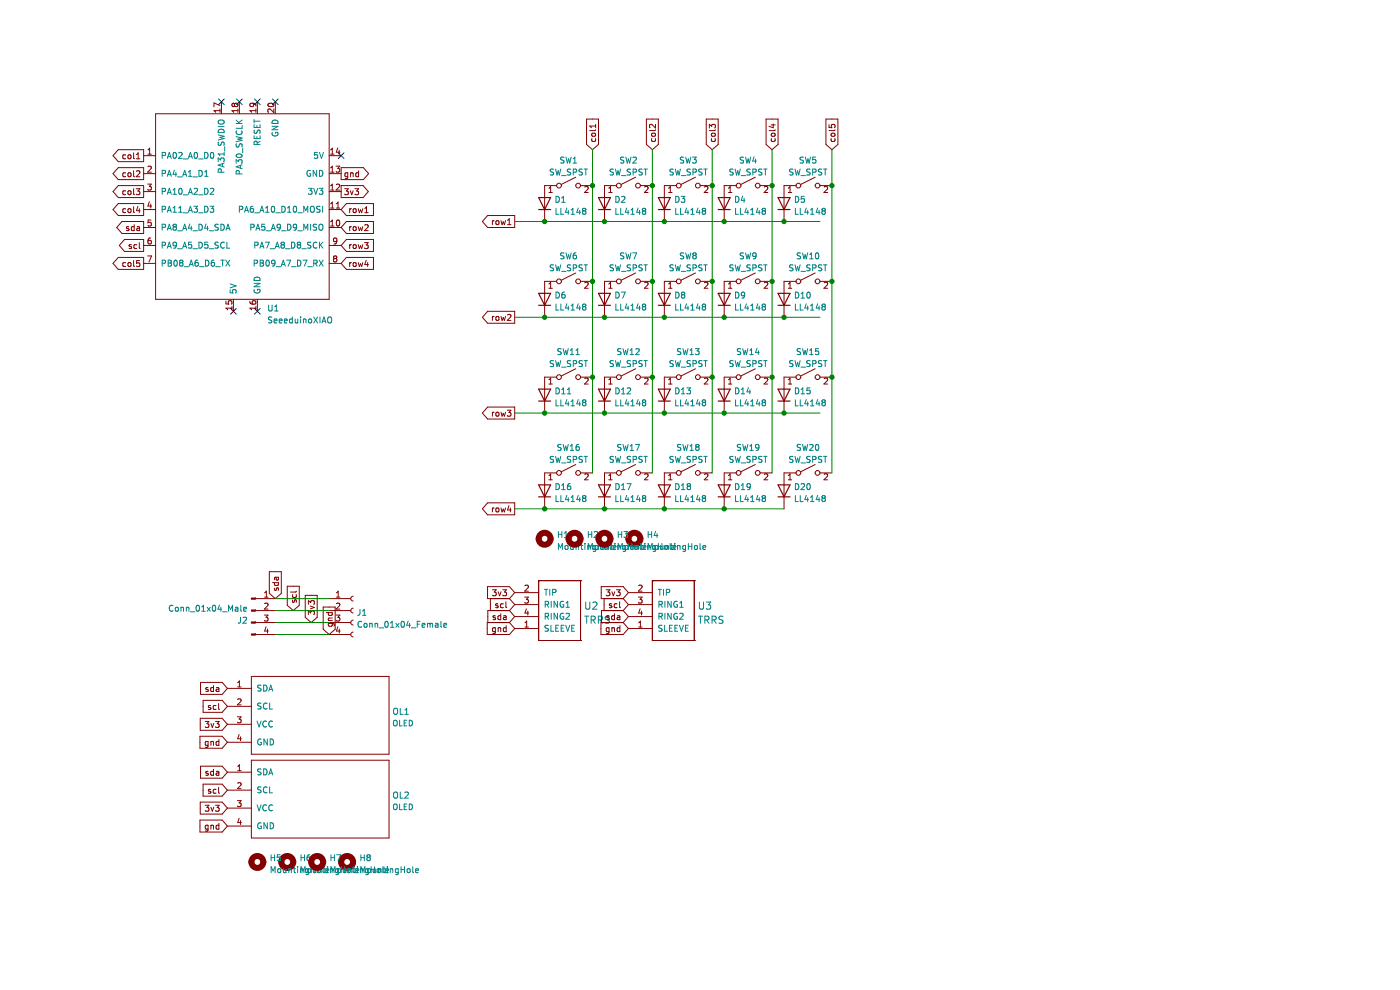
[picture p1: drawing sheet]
<svg xmlns="http://www.w3.org/2000/svg" width="297mm" height="210mm" viewBox="0 0 297 210" stroke-linecap="round" stroke-linejoin="round" font-family="sans-serif">
<path d="M0 0h296.9v210h-296.9z" fill-rule="evenodd" fill="#fff" stroke="#fff" stroke-width=".21"/>
<g fill="none" stroke="#840000" stroke-width=".21">
<path d="M25.1 39.4h5.4v2.5h-5.4l-1.1-1.3zM25.1 31.8h5.4v2.5h-5.4l-1.1-1.3zM25.1 35.6h5.4v2.5h-5.4l-1.1-1.3zM26.7 32.9l-.4-.1-.3 .3 .2 .5h.5M26.7 36.7l-.4-.1-.3 .3 .2 .5h.5M27.2 33l.2-.2 .3 .2v.6h-.5zM27.2 36.8l.2-.2 .3 .2v.6h-.5zM28.3 32.4v1.1l.2 .2M28.3 36.2v1.1l.2 .2M28.9 36.3l.5-.1 .3 .4-.8 .9h.8M28.9 33.7h.8M28.9 32.8l.4-.4v1.3"/>
<path d="M30.5 33h2.5M30.5 36.8h2.5M31.3 39.1h.8l-.4 .4 .3 .2v.5l-.1 .1-.6-.1M31.4 32.7h.7M31.4 31.8l.3-.4v1.3M31.4 35.4l.5-.2 .2 .4-.8 .9h.8M33 24.1h36.8v39.4h-36.8zM46.7 23.1v.7M46.7 23.5h-1.3l.4 .3M46.7 22.4l-1.3-.6v.9M47 21.6v2.5M49.7 22.1l-.2-.2-.3 .2v.3l.2 .2 .3-.2"/>
<path d="M49.7 22.1l.3-.2h.2l.3 .2-.1 .4-.2 .1h-.3l-.2-.2M49.7 22.1v.3M50.5 23.5h-1.3l.4 .3M50.5 23.1v.7M50.8 21.6v2.5M53.6 21.9l.2 .2-.1 .4-.6 .1-.1-.5 .3-.2 .7 .1 .2 .1 .1 .4M54.3 23.1v.7M54.3 23.5h-1.3l.4 .3M54.6 21.6v2.5M56.9 22a.61 .61 0 0 1 .7-.2 .61 .61 0 0 1 .4 .6 .75 .75 0 0 1-1.2-.2zM58.1 23.1v.8l-.9-.8-.4 .2 .1 .5M58.4 21.6v2.5"/>
<path d="M69.8 33h2.6M69.8 36.8h2.6M70.1 32.7h.8M70.1 31.8l.4-.4v1.3M70.1 35.6l.4-.4v1.3M70.1 39.4l.4-.3v1.2M70.1 36.5h.8M71.3 35.2h.8l-.5 .5 .4 .2v.5l-.2 .1-.5-.1M71.3 39.2l.5-.1 .3 .3-.8 .9h.8M71.6 31.4l-.3 .9h.8M71.9 31.9v.8M72.4 39.4h4.6l1.1 1.2-1.1 1.3h-4.6z"/>
<path d="M72.4 35.6h4.7l1.1 1.2-1.1 1.3h-4.7zM73.8 36.7l-.4-.1-.2 .3 .1 .5h.5M73.8 36.6v1.1l-.3 .2h-.3M74.4 36.8l.5-.1v.8M74.4 36.6v.9M76.1 36.7l-.4-.1-.2 .3 .1 .5h.5M76.1 36.2v1.3M116.4 39.9l.4-.3v1.2M118.1 39.4h-2.6v7.6M122.1 37.6l-3 1.5M123.2 39.4h2.5M124.1 39.7l.4-.1 .3 .3-.8 .9h.8"/>
<path d="M124.4 25.3h2.6v5.3l-1.3 1.2-1.3-1.2zM125.6 29.4l-.1 .4 .3 .2 .5-.1v-.5M125.6 28.4l.5-.2 .3 .5-.3 .2h-.3l-.3-.2zM126.4 27.5l-.2 .2h-1.1M126.4 26.4v.7M126.4 26.7h-1.3l.4 .4M129.1 39.9l.4-.3v1.2M130.8 39.4h-2.6v7.6M134.8 37.6l-3 1.5M135.9 39.4h2.5M136.8 39.7l.4-.1 .3 .3-.8 .9h.8M137.1 25.3h2.6v5.3l-1.3 1.2-1.3-1.2z"/>
<path d="M138.3 29.4l-.1 .4 .3 .2 .5-.1v-.5M138.3 28.4l.5-.2 .3 .5-.3 .2h-.3l-.3-.2zM139.1 27.5l-.2 .2h-1.1M139.1 26.4v.8l-.9-.8-.4 .2 .1 .5M141.8 39.9l.4-.3v1.2M143.5 39.4h-2.6v7.6M147.5 37.6l-3 1.5M148.6 39.4h2.5M149.5 39.7l.4-.1 .3 .3-.8 .9h.8M149.8 25.3h2.6v5.3l-1.3 1.2-1.3-1.2zM150.5 27.2v-.8l.5 .4 .1-.4h.5l.2 .2-.2 .6M151 29.4l-.1 .4 .3 .2 .5-.1v-.5"/>
<path d="M151 28.4l.5-.2 .3 .5-.3 .2h-.3l-.3-.2zM151.8 27.5l-.2 .2h-1.1M154.5 39.9l.4-.3v1.2M156.2 39.4h-2.6v7.6M160.2 37.6l-3 1.5M161.2 39.4h2.6M162.2 39.7l.4-.1 .3 .3-.8 .9h.8M162.5 25.3h2.6v5.3l-1.3 1.2-1.3-1.2zM163.6 26.5h.9M163.7 29.4l-.1 .4 .2 .2 .6-.1v-.5M163.7 28.4l.5-.2 .3 .5-.3 .2h-.4l-.2-.2zM164 26.3v.8l-.9-.3"/>
<path d="M164.5 27.5l-.2 .2h-1.1M167.2 39.9l.4-.3v1.2M168.9 39.4h-2.6v7.6M172.9 37.6l-3 1.5M173.9 39.4h2.6M174.9 39.7l.4-.1 .3 .3-.8 .9h.8M175.2 25.3h2.6v5.3l-1.3 1.2-1.3-1.2zM175.9 26.4v.6l.6 .1-.1-.6 .6-.1 .1 .2-.1 .5M176.4 29.4l-.1 .4 .2 .2 .6-.1v-.5M176.4 28.4l.5-.2 .2 .5-.2 .2h-.4l-.2-.2zM177.1 27.5l-.1 .2h-1.1M25.1 43.2h5.4v2.5h-5.4l-1.1-1.3z"/>
<path d="M25.1 54.6h5.4v2.5h-5.4l-1.1-1.2zM25.9 47h4.6v2.5h-4.6l-1.1-1.2zM26.4 50.8h4.1v2.5h-4.1l-1.1-1.2zM26.7 44.3h-.4l-.3 .2 .2 .6h.5M26.7 40.5h-.4l-.3 .2 .2 .5h.5M26.7 55.8l-.4-.1-.3 .2 .2 .6h.5M27.2 40.6l.2-.1 .3 .1v.6h-.5zM27.2 44.4l.2-.1 .3 .1v.7l-.5-.1zM27.2 55.8l.2-.1 .3 .1v.7l-.5-.1zM27.3 48.1h-.3l-.2 .2 .1 .1 .4 .2v.3h-.5M27.9 51.9h-.3l-.2 .2v.1l.5 .2v.3h-.5M28.3 43.8v1.1l.2 .2"/>
<path d="M28.3 40v1.1l.2 .2M28.3 55.3v1.1l.2 .1M28.5 48.1h-.4l-.2 .2 .1 .6h.5M28.5 47.7v1.2M28.9 40h.8l-.4 .5 .3 .1v.6l-.2 .1-.5-.1M29 51.9h-.4l-.2 .2 .1 .6h.5M29.1 48.1h.5v.8M29.3 43.8l-.4 .9h.8M29.6 44.3v.8M29.6 51.5v1.1l.1 .1M29.6 48.4l-.6 .2 .2 .3h.4M29.6 55.3h-.6l-.1 .6 .7-.1v.6l-.2 .1-.5-.1"/>
<path d="M30.5 48.3h2.5M30.5 44.4h2.5M30.5 40.6h2.5M30.5 52.1h2.5M30.5 55.9h2.5M31.3 54.3h.9l-.6 1.3M31.7 42.8l-.3 .9h.8M32 50.5h-.4l-.2 .3v.7l.2 .3 .4-.2v-.6h-.4l-.2 .2M32 43.3v.8M32 46.7h-.6v.6l.6-.1v.6l-.1 .1-.5-.1M69.8 48.3h2.6M69.8 44.4h2.6"/>
<path d="M69.8 40.6h2.6M69.8 52.1h2.6M69.8 55.9h2.6M70.1 47.9h.8M70.1 43.2l.4-.3v1.2M70.1 47l.4-.3v1.2M70.1 44.1h.8M70.1 40.3h.8M71 54.8l-.3 .3v.2l.3 .3h.2l.3-.3v-.2l-.3-.3M71 54.8l-.3-.2 .3-.3h.2l.3 .2-.3 .3M71 54.8h.2M71.3 44.1h.8"/>
<path d="M71.3 43.2l.4-.3v1.2M71.5 46.8l.1-.1a.68 .68 0 0 1 .5 .6 .68 .68 0 0 1-.5 .6l-.3-.4zM71.5 51l-.3 .3-.3-.1-.1-.6 .4-.1 .3 .2-.1 .7-.2 .3-.3 .1M73.1 40h.8l-.4 .5 .3 .1v.6l-.1 .1-.6-.1M73.5 43.2h5.7v2.5h-5.7l-1.1-1.3zM73.5 47h5.7v2.5h-5.7l-1.1-1.2zM73.5 50.8h5.7v2.5h-5.7l-1.1-1.2zM73.5 54.6h5.7v2.5h-5.7l-1.1-1.2zM74.2 44.3v.8M74.2 48.1v.8M74.2 51.9v.8M74.2 55.7v.8"/>
<path d="M74.3 40.5l.3 .8 .3-.8M74.5 44.3l-.3 .2M74.5 48.1l-.3 .2M74.5 51.9l-.3 .2M74.5 55.7l-.3 .2M75 44.4l.1-.1 .4 .1v.7l-.5-.1zM75 48.2l.1-.1 .4 .1v.7l-.5-.1zM75 52l.1-.1 .4 .1v.7l-.5-.1zM75 55.8l.1-.1 .4 .1v.7l-.5-.1zM75.3 40h.8l-.5 .5 .4 .1v.6l-.2 .1-.5-.1M76 48.1l.2 .8 .3-.6 .2 .6 .3-.8M76 51.9l.2 .8 .3-.6 .2 .6 .3-.8"/>
<path d="M76 55.7l.2 .8 .3-.6 .2 .6 .3-.8M76 44.3l.2 .8 .3-.6 .2 .6 .3-.8M77.3 51.5h.8l-.4 .4 .4 .2v.5l-.2 .1-.6-.1M77.4 47.8l.5-.1 .2 .3-.8 .9h.8M77.4 45.1h.7M77.4 44.2l.3-.4v1.3M77.7 55.2l-.3 .9h.8M78 55.7v.8M103.4 45.7h5.8v2.6h-5.8l-1.1-1.3zM104.5 46.8v.9M104.8 46.8l-.3 .2M105.3 46.9l.1-.1 .4 .1-.1 .7-.4-.1z"/>
<path d="M106.3 46.8l.2 .9 .3-.7 .2 .7 .2-.9M107.7 47.7h.7M107.7 46.7l.3-.3v1.3M116.4 40.8h.8M118.1 59.7h-2.6v7.6M122.1 57.9l-3 1.5M123.2 59.7h2.5M124.1 60l.4-.1 .3 .3-.8 .9h.8M129.1 40.8h.8M130.8 59.7h-2.6v7.6M134.8 57.9l-3 1.5M135.9 59.7h2.5"/>
<path d="M136.8 60l.4-.1 .3 .3-.8 .9h.8M141.8 40.8h.8M143.5 59.7h-2.6v7.6M147.5 57.9l-3 1.5M148.6 59.7h2.5M149.5 60l.4-.1 .3 .3-.8 .9h.8M154.5 40.8h.8M156.2 59.7h-2.6v7.6M160.2 57.9l-3 1.5M161.2 59.7h2.6M162.2 60l.4-.1 .3 .3-.8 .9h.8M167.2 40.8h.8"/>
<path d="M168.9 59.7h-2.6v7.6M172.9 57.9l-3 1.5M173.9 59.7h2.6M174.9 60l.4-.1 .3 .3-.8 .9h.8M47.9 63.9v.6h.6v-.6h.6l.1 .1-.1 .5M49.2 65v.7M49.2 65.4h-1.3l.4 .3M49.5 63.5v2.5M53 63.9l.1 .4 .2 .2h.7l.3-.2-.1-.4h-.6l-.1 .4 .2 .2M54.3 65.4h-1.3l.4 .3M54.3 65v.7M54.6 63.5v2.5"/>
<path d="M103.4 66h5.8v2.6h-5.8l-1.1-1.3zM104.5 67.1v.9M104.8 67.1l-.3 .3M105.3 67.2l.1-.1 .4 .1-.1 .7-.4-.1zM106.3 67.1l.2 .9 .3-.6 .2 .6 .2-.9M107.7 66.8l.5-.1 .2 .4-.8 .9h.8M116.4 61.1h.8M116.4 60.2l.4-.3v1.2M118.1 80h-2.6v7.6M122.1 78.2l-3 1.5M123.2 80h2.5M129.1 61.1h.8"/>
<path d="M129.1 60.2l.4-.3v1.2M130.8 80h-2.6v7.6M134.8 78.2l-3 1.5M135.9 80h2.5M141.8 61.1h.8M141.8 60.2l.4-.3v1.2M143.5 80h-2.6v7.6M147.5 78.2l-3 1.5M148.6 80h2.5M154.5 61.1h.8M154.5 60.2l.4-.3v1.2M156.2 80h-2.6v7.6"/>
<path d="M160.2 78.2l-3 1.5M161.2 80h2.6M167.2 61.1h.8M167.2 60.2l.4-.3v1.2M168.9 80h-2.6v7.6M172.9 78.2l-3 1.5M173.9 80h2.6M103.4 86.3h5.8v2.6h-5.8l-1.1-1.3zM104.5 87.4v.9M104.8 87.4l-.3 .3M105.3 87.6l.1-.2 .4 .2-.1 .6h-.4zM106.3 87.4l.2 .9 .3-.6 .2 .6 .2-.9"/>
<path d="M107.6 87h.8l-.4 .5 .3 .1v.6l-.1 .1-.6-.1M116.4 80.6l.4-.4v1.3M116.4 81.5h.8M122.1 98.5l-3 1.6M124.1 80.3l.4-.1 .3 .4-.8 .9h.8M129.1 80.6l.4-.4v1.3M129.1 81.5h.8M134.8 98.5l-3 1.6M136.8 80.3l.4-.1 .3 .4-.8 .9h.8M141.8 80.6l.4-.4v1.3M141.8 81.5h.8M147.5 98.5l-3 1.6"/>
<path d="M149.5 80.3l.4-.1 .3 .4-.8 .9h.8M154.5 80.6l.4-.4v1.3M154.5 81.5h.8M160.2 98.5l-3 1.6M162.2 80.3l.4-.1 .3 .4-.8 .9h.8M167.2 80.6l.4-.4v1.3M167.2 81.5h.8M172.9 98.5l-3 1.6M174.9 80.3l.4-.1 .3 .4-.8 .9h.8M103.4 106.7h5.8v2.5h-5.8l-1.1-1.3zM104.5 107.8v.8M104.8 107.8l-.3 .2"/>
<path d="M105.3 107.9l.1-.1 .4 .1-.1 .6h-.4zM106.3 107.8l.2 .8 .3-.6 .2 .6 .2-.8M108 107.3l-.3 .9h.8M108.3 107.8v.8M116.4 100.9l.4-.4v1.3M116.4 101.8h.8M118.1 100.3h-2.6v7.6M123.2 100.3h2.5M124.1 100.6l.4-.1 .3 .4-.8 .9h.8M129.1 100.9l.4-.4v1.3M129.1 101.8h.8M130.8 100.3h-2.6v7.6"/>
<path d="M135.9 100.3h2.5M136.8 100.6l.4-.1 .3 .4-.8 .9h.8M141.8 100.9l.4-.4v1.3M141.8 101.8h.8M143.5 100.3h-2.6v7.6M148.6 100.3h2.5M149.5 100.6l.4-.1 .3 .4-.8 .9h.8M154.5 100.9l.4-.4v1.3M154.5 101.8h.8M156.2 100.3h-2.6v7.6M161.2 100.3h2.6M162.2 100.6l.4-.1 .3 .4-.8 .9h.8"/>
<path d="M167.2 100.9l.4-.4v1.3M167.2 101.8h.8M168.9 100.3h-2.6v7.6M173.9 100.3h2.6M174.9 100.6l.4-.1 .3 .4-.8 .9h.8M54.2 134.6h4.2M54.2 132.1h4.2M54.2 129.5h4.2M54.2 127h4.2M56.1 130.5h.8l-.5 .5 .4 .1v.5l-.2 .1-.5-.1M56.1 126.7h.8M56.1 128.1l.5-.2 .3 .4-.8 .9h.8"/>
<path d="M56.1 125.8l.4-.4v1.3M56.4 133l-.3 .9h.8M56.7 133.4v.9M57.1 121.3h2.6v4.6l-1.3 1.1-1.3-1.1zM57.8 123.6h1.3M58.3 124.7l-.1 .3 .2 .2h.2l.1-.5h.3v.5M58.3 123.6l-.1 .4 .3 .2 .5-.1v-.5M58.5 122.4l.3 .7 .3-.2-.1-.5M59.1 122.4l-.8 .1v.5M60.9 124.4h2.6v4l-1.3 1.1-1.3-1.1zM62.1 126.1l-.1 .4 .3 .2 .5-.1v-.5M62.1 127.3l-.1 .3 .2 .2 .2-.1 .1-.4h.3v.5"/>
<path d="M62.9 125.4l-.2 .2h-1.1M64.8 126.3h2.5v4.6l-1.3 1.2-1.2-1.2zM65.4 128.2v-.8l.5 .4 .1-.3h.6l.1 .1-.1 .6M65.4 130.4v-.8l.5 .4 .1-.4h.6l.1 .2-.1 .6M65.8 128.6l.9 .3-.9 .3M68.6 128.8h2.5v4.7l-1.3 1.1-1.2-1.1zM69.2 129.9h1.3M69.7 132.2h1l.2 .3v.3M69.7 131.6h.8M69.7 129.9v.4l.2 .2 .5-.1v-.5M69.7 132.2v.4l.2 .2 .5-.1v-.5M69.8 134.6h4.6"/>
<path d="M69.8 132.1h4.6M69.8 129.5h4.6M69.8 127h4.6M70.5 131.1l-.8 .1 .1 .4M71.3 130.5h.8l-.4 .5 .3 .1v.5l-.1 .1-.6-.1M71.4 126.7h.7M71.4 128.1l.5-.2 .2 .4-.8 .9h.8M71.4 125.8l.3-.4v1.3M71.7 133l-.3 .9h.8M72 133.4v.9M74.9 134.1a.51 .51 0 0 0-.5 .5 .51 .51 0 0 0 .5 .5M74.9 131.5a.51 .51 0 0 0-.5 .6 .51 .51 0 0 0 .5 .5"/>
<path d="M74.9 129a.51 .51 0 0 0-.5 .5 .51 .51 0 0 0 .5 .5M74.9 126.5a.51 .51 0 0 0-.5 .5 .51 .51 0 0 0 .5 .5M104 127v2.5M104.5 125.1h.8l-.5 .5 .4 .1v.6l-.2 .1-.5-.1M105.1 133.2l-.4-.1-.2 .3 .1 .5h.5M105.1 130.7l-.3-.1-.2 .2 .1 .2 .4 .1v.3h-.5M105.1 133.1v1.1l-.3 .2h-.3M105.6 128.1h-.3l-.2 .1 .1 .2 .4 .1v.4h-.5M105.7 133.3l.5-.1v.8M105.7 133.1v.9M105.7 125.5l.3 .9 .3-.9M106.2 130.2v1.3"/>
<path d="M106.2 130.7l-.3-.1-.3 .2 .1 .6h.5M106.7 125.1h.7l-.4 .5 .4 .1v.6l-.2 .1-.5-.1M106.8 128.1h-.4l-.2 .2 .1 .6h.5M106.8 130.7h.5l.1 .8M107.3 127.6v1.1l.2 .2M107.4 130.9l-.6 .2 .2 .4 .4-.1M107.4 133.2l-.4-.1-.2 .3 .1 .5h.5M107.4 132.7v1.3M108.1 132.1h-4.7v2.5h4.7l1.1-1.3M108.1 129.5h-4.6v2.6M108.1 132.1l1.1 1.2M108.1 127l1.1 1.2"/>
<path d="M108.1 129.5l1.1 1.3M109.2 133.3h5.1M109.2 125.7h5.1M109.2 128.2h5.1M109.2 130.8h5.1M109.2 125.7l-1.1-1.3h-4.7v2.6h4.7M109.2 128.2l-1.1 1.3M109.2 125.7l-1.1 1.3M109.2 130.8l-1.1 1.3M111.3 126.7h.8l-.4 .4 .3 .2v.5l-.1 .1-.6-.1M111.4 133h.7M111.4 132.1l.3-.4v1.3"/>
<path d="M111.4 124.2l.5-.1 .2 .4-.8 .9h.8M111.7 129.1l-.3 .9h.8M112 129.6v.9M114.3 123.2h.1M114.3 135.9h.1M114.3 123.2v12.7M114.3 123.2h8.9M114.3 135.9h8.9M123.2 123.2h.1M123.2 135.9h.1M123.2 123.2v12.7M128.2 127v2.5"/>
<path d="M128.6 125.1h.8l-.4 .5 .3 .1v.6l-.2 .1-.5-.1M129.2 133.1v1.1l-.2 .2h-.3M129.2 133.2l-.4-.1-.2 .3 .1 .5h.5M129.2 130.7l-.3-.1-.2 .2 .1 .2 .4 .1v.3h-.5M129.8 128.1h-.4l-.1 .1v.2l.5 .1v.4h-.5M129.8 133.3l.5-.1 .1 .8M129.8 133.1v.9M129.8 125.5l.3 .9 .3-.9M130.4 130.2v1.3M130.4 130.7l-.4-.1-.2 .2 .1 .6h.5M130.8 125.1h.8l-.5 .5 .4 .1v.6l-.2 .1-.5-.1M130.9 128.1h-.4l-.2 .2 .1 .6h.5"/>
<path d="M131 130.7h.4l.1 .8M131.4 127.6v1.1l.2 .2M131.5 130.9l-.6 .2 .2 .4 .4-.1M131.5 133.2l-.4-.1-.2 .3 .1 .5h.5M131.5 132.7v1.3M132.2 132.1h-4.7v2.5h4.7l1.1-1.3M132.2 129.5h-4.6v2.6M132.2 132.1l1.1 1.2M132.2 129.5l1.1 1.3M132.2 127l1.1 1.2M133.3 133.3h5.1M133.3 125.7h5.1"/>
<path d="M133.3 128.2h5.1M133.3 130.8h5.1M133.3 125.7l-1.1-1.3h-4.7v2.6h4.7M133.3 130.8l-1.1 1.3M133.3 128.2l-1.1 1.3M133.3 125.7l-1.1 1.3M135.4 126.7h.8l-.4 .4 .4 .2v.5l-.2 .1-.6-.1M135.5 133h.7M135.5 124.2l.5-.1 .2 .4-.8 .9h.8M135.5 132.1l.4-.4v1.3M135.8 129.1l-.3 .9h.8M136.1 129.6v.9"/>
<path d="M138.4 123.2h.1M138.4 135.9h.1M138.4 123.2h8.9M138.4 135.9h8.9M138.4 123.2v12.7M147.3 123.2h.1M147.3 135.9h.1M147.3 123.2v12.7M42.4 156.2h4.7l1.1 1.2-1.1 1.3h-4.7zM42.5 152.4h4.6l1.1 1.2-1.1 1.3h-4.6zM42.5 144.8h4.6l1.1 1.2-1.1 1.3h-4.6zM43.1 148.6h4l1.1 1.2-1.1 1.3h-4z"/>
<path d="M43.5 153h.8l-.4 .5 .4 .1v.6l-.2 .1-.6-.1M44.1 145.9l-.3-.1-.1 .2v.2l.4 .1v.3h-.4M44.1 157.3v1l-.2 .2h-.3M44.1 157.3h-.3l-.3 .2 .2 .6h.4M44.7 149.7h-.3l-.2 .1 .1 .2 .4 .1v.3h-.5M44.7 157.4l.5-.1 .1 .8M44.7 153.5l.3 .8 .3-.8M44.7 157.3v.8M45.3 145.4v1.3M45.3 145.9l-.4-.1-.2 .3 .1 .5h.5M45.7 153h.8l-.4 .5 .3 .1v.6l-.1 .1-.6-.1M45.8 149.7h-.3l-.3 .2 .1 .5h.5"/>
<path d="M45.9 145.9h.5v.8M46.4 149.2v1.1l.2 .2M46.4 156.8v1.3M46.4 146.1l-.6 .3 .2 .3 .4-.1M46.4 157.3h-.3l-.3 .2 .2 .6h.4M48.2 146h5.1M48.2 149.8h5.1M48.2 153.6h5.1M48.2 157.4h5.1M50.4 152.1h.7l-.4 .4 .4 .2v.5l-.2 .1-.5-.1M50.4 145.7h.7M50.4 144.8l.4-.4v1.3"/>
<path d="M50.4 148.4l.5-.2 .2 .4-.7 .9h.7M50.7 155.8l-.3 .9h.8M51 156.3v.8M53.3 143.5h29.2v16.5h-29.2zM42.4 174h4.7l1.1 1.2-1.1 1.3h-4.7zM42.5 170.1h4.6l1.1 1.3-1.1 1.3h-4.6zM42.5 162.5h4.6l1.1 1.3-1.1 1.3h-4.6zM43.1 166.3h4l1.1 1.3-1.1 1.3h-4zM43.5 170.8h.8l-.4 .5 .4 .1v.6l-.2 .1-.6-.1M44.1 163.7l-.3-.1-.1 .2v.2l.4 .1v.3h-.4M44.1 175v1.1l-.2 .2h-.3M44.1 175.1l-.3-.1-.3 .3 .2 .5h.4"/>
<path d="M44.7 167.5l-.3-.1-.2 .2 .1 .2 .4 .1v.3h-.5M44.7 175v.9M44.7 171.2l.3 .9 .3-.9M44.7 175.2l.5-.1 .1 .8M45.3 163.2v1.3M45.3 163.7l-.4-.1-.2 .3 .1 .5h.5M45.7 170.8h.8l-.4 .5 .3 .1v.6l-.1 .1-.6-.1M45.8 167.5l-.3-.1-.3 .3 .1 .5h.5M45.9 163.7h.5v.8M46.4 167v1.1l.2 .2M46.4 175.1l-.3-.1-.3 .3 .2 .5h.4M46.4 174.6v1.3"/>
<path d="M46.4 163.9l-.6 .3 .2 .3 .4-.1M48.2 163.8h5.1M48.2 167.6h5.1M48.2 171.4h5.1M48.2 175.2h5.1M50.4 169.8h.7l-.4 .5 .4 .1v.6l-.2 .1-.5-.1M50.4 162.6l.4-.4v1.3M50.4 166.1l.5-.1 .2 .4-.7 .9h.7M50.4 163.5h.7M50.7 173.6l-.3 .9h.8M51 174.1v.8M53.3 161.3h29.2v16.5h-29.2z"/>
<circle cx="118.6" cy="39.4" r=".51"/>
<circle cx="122.7" cy="39.4" r=".51"/>
<circle cx="131.3" cy="39.4" r=".51"/>
<circle cx="135.3" cy="39.4" r=".51"/>
<circle cx="144" cy="39.4" r=".51"/>
<circle cx="148" cy="39.4" r=".51"/>
<circle cx="156.7" cy="39.4" r=".51"/>
<circle cx="160.7" cy="39.4" r=".51"/>
<circle cx="169.4" cy="39.4" r=".51"/>
<circle cx="173.4" cy="39.4" r=".51"/>
<circle cx="118.6" cy="59.7" r=".51"/>
<circle cx="122.7" cy="59.7" r=".51"/>
<circle cx="131.3" cy="59.7" r=".51"/>
<circle cx="135.3" cy="59.7" r=".51"/>
<circle cx="144" cy="59.7" r=".51"/>
<circle cx="148" cy="59.7" r=".51"/>
<circle cx="156.7" cy="59.7" r=".51"/>
<circle cx="160.7" cy="59.7" r=".51"/>
<circle cx="169.4" cy="59.7" r=".51"/>
<circle cx="173.4" cy="59.7" r=".51"/>
<circle cx="118.6" cy="80" r=".51"/>
<circle cx="122.7" cy="80" r=".51"/>
<circle cx="131.3" cy="80" r=".51"/>
<circle cx="135.3" cy="80" r=".51"/>
<circle cx="144" cy="80" r=".51"/>
<circle cx="148" cy="80" r=".51"/>
<circle cx="156.7" cy="80" r=".51"/>
<circle cx="160.7" cy="80" r=".51"/>
<circle cx="169.4" cy="80" r=".51"/>
<circle cx="173.4" cy="80" r=".51"/>
<circle cx="118.6" cy="100.3" r=".51"/>
<circle cx="122.7" cy="100.3" r=".51"/>
<circle cx="131.3" cy="100.3" r=".51"/>
<circle cx="135.3" cy="100.3" r=".51"/>
<circle cx="144" cy="100.3" r=".51"/>
<circle cx="148" cy="100.3" r=".51"/>
<circle cx="156.7" cy="100.3" r=".51"/>
<circle cx="160.7" cy="100.3" r=".51"/>
<circle cx="169.4" cy="100.3" r=".51"/>
<circle cx="173.4" cy="100.3" r=".51"/>
</g>
<g fill="none" stroke="#008484" stroke-width=".21">
<path d="M34.4 33l.6-.1 .1-.5-.7-.1v1.3M34.4 36.8l.6-.1 .1-.4-.7-.2v1.3M35.5 33.6l.4-1.3 .4 1.3M35.5 37.4l.4-1.3 .4 1.3M35.6 33.2h.6M35.6 37h.6M36.8 32.4l.2-.1a.68 .68 0 0 1 .4 .7 .68 .68 0 0 1-.4 .6l-.3-.5zM37 36.1l-.3 .9h.8M37.3 36.6v.8M37.7 37.5h.9M37.9 32.4l.5-.1 .2 .4-.7 .9h.7M38.8 37.4l.4-1.3 .4 1.3"/>
<path d="M38.9 33.7h.9M38.9 37h.6M40 33.6l.4-1.3 .4 1.3M40 37.4h.7M40 36.5l.3-.4v1.3M40.1 33.2h.6M40.9 37.5h1M41.3 32.4l.2-.1a.68 .68 0 0 1 .4 .7 .68 .68 0 0 1-.4 .6l-.3-.5zM42.1 33.7h1M42.2 36.1a.64 .64 0 0 1 .7 .7 .64 .64 0 0 1-.7 .6zM43.4 32.3a.64 .64 0 0 1 .7 .7 .64 .64 0 0 1-.7 .6zM43.4 39.9a.64 .64 0 0 1 .7 .7 .64 .64 0 0 1-.7 .6z"/>
<path d="M43.4 37.4h.7M43.4 36.5l.4-.4v1.3M44.7 32.4l.2-.1a.68 .68 0 0 1 .5 .7 .68 .68 0 0 1-.5 .6l-.3-.5zM46.3 34.3v-.8l.5 .4 .1-.3h.5l.2 .2-.2 .5M46.3 28.6l1.3 .3-1 .3 1 .2-1.3 .3M46.3 26.9h1.3M46.3 30.1l.1 .7h.4l.2-.6 .3-.1 .3 .3-.1 .4M46.5 27.5a.66 .66 0 0 1 .7-.1 .66 .66 0 0 1 .4 .7h-1.3zM46.5 25.5h.6a.42 .42 0 0 1 .5 .4 .42 .42 0 0 1-.5 .4h-.4a.43 .43 0 0 1-.4-.3 .43 .43 0 0 1 .2-.5zM46.9 36.5v-.6h-.5l-.1 .6h1.3M47.2 34.7v.6M47.6 34.6l-1.3 .4 1.3 .4"/>
<path d="M47.6 32.3v.7M47.6 32.7h-1.3l.3 .3M47.7 31.1v1M50.1 34.7v-.8l.5 .4 .1-.4h.5l.2 .2-.2 .6M50.1 29l1.3 .3-.9 .2 .9 .3-1.3 .3M50.1 26.2h1.3M50.1 25.5l.7 .7M50.2 30.5v.7h.4l.2-.6 .3-.1 .3 .2-.1 .5M50.2 27.8a.56 .56 0 0 0 .5 .8 .56 .56 0 0 0 .5-.8M50.2 32.8a.61 .61 0 0 1 .7-.2 .61 .61 0 0 1 .4 .6 .75 .75 0 0 1-1.2-.2zM50.8 36.9l-.1-.6-.5-.1-.1 .7h1.3M51 35.1v.6"/>
<path d="M51.4 35l-1.3 .4 1.3 .4M51.4 26.6v.6h-1.3M51.4 25.5l-.8 .5M51.5 31.5v.9M53.9 25.3v.8M53.9 26.4v.6h1.3v-.6M53.9 28.8v.6h1.3v-.6M53.9 25.7h1.3M54 27.6v.6h.4l.2-.5 .3-.1 .3 .2-.1 .5M54.5 26.6v.4M54.5 29v.4M54.6 30.7l-.1-.6-.5-.1-.1 .7h1.3"/>
<path d="M55.2 29.9l-.6 .5M57.7 26.8h1.3l-1.3 .7h1.3M57.8 28.1a.58 .58 0 0 0 .6 .8 .58 .58 0 0 0 .5-.8h-.5v.2M57.9 25.6a.66 .66 0 0 1 .7-.1 .66 .66 0 0 1 .4 .7h-1.3zM65.4 39.9h.8l-.4 .5 .3 .1v.6l-.1 .1-.6-.1M65.8 36.2a.58 .58 0 0 0-.7 .6 .58 .58 0 0 0 .8 .5v-.4h-.2M66.6 39.9l.4 1.3 .4-1.3M67.2 36.1v1.3l-.8-1.3v1.3M67.3 32.3h-.6v.6h.6v.6l-.1 .1-.5-.1M67.7 39.9h.8l-.4 .5 .3 .1v.6l-.1 .1-.6-.1M67.8 36.1a.64 .64 0 0 1 .7 .7 .64 .64 0 0 1-.7 .6zM67.8 32.3l.4 1.3 .4-1.3"/>
<path d="M117.4 35.9l-.6 .1v.3l.5 .3 .1 .3-.2 .2h-.5M117.9 35.9l.3 1.2 .2-.9 .3 .9 .3-1.2M119.1 37.3h1M119.7 33.4l-.5-.1-.3 .3 .1 .3 .6 .2v.4h-.7M120.1 33.3l.3 1.3 .2-.9 .3 .9 .3-1.3M121.1 35.9l-.7 .1v.3l.6 .3 .1 .3-.3 .2h-.5M121.6 34.6h.7M121.6 33.7l.3-.4v1.3M121.6 36.5h.6l.1-.5-.7-.1v1.2M123.6 35.9h-.5l-.3 .2 .1 .3 .6 .2v.4l-.7 .1M123.9 35.9h.7M124.3 35.9v1.2"/>
<path d="M130.1 35.9l-.6 .1v.3l.5 .3 .1 .3-.2 .2h-.5M130.6 35.9l.3 1.2 .2-.9 .3 .9 .3-1.2M131.8 37.3h1M132.3 33.4l-.4-.1-.3 .3 .1 .3 .6 .2v.4h-.7M132.8 33.3l.3 1.3 .2-.9 .3 .9 .3-1.3M133.8 35.9l-.7 .1v.3l.5 .3 .2 .3-.3 .2h-.5M134.3 33.4l.5-.1 .2 .4-.8 .9h.8M134.3 36.5h.6l.1-.5-.7-.1v1.2M136.2 35.9h-.4l-.3 .2 .1 .3 .6 .2v.4l-.7 .1M136.6 35.9h.7M137 35.9v1.2M142.8 35.9l-.6 .1v.3l.5 .3 .1 .3-.2 .2h-.5"/>
<path d="M143.3 35.9l.3 1.2 .2-.9 .2 .9 .3-1.2M144.5 37.3h1M145 33.4l-.4-.1-.3 .3 .1 .3 .6 .2v.4h-.7M145.5 33.3l.3 1.3 .2-.9 .3 .9 .3-1.3M146.5 35.9l-.7 .1v.3l.5 .3 .2 .3-.3 .2h-.5M146.9 33.3h.8l-.4 .5 .3 .1v.6l-.1 .1-.6-.1M147 36.5h.6l.1-.5-.7-.1v1.2M148.9 35.9h-.4l-.3 .2 .1 .3 .6 .2v.4l-.7 .1M149.3 35.9h.7M149.7 35.9v1.2M155.5 35.9l-.6 .1v.3l.5 .3 .1 .3-.2 .2h-.5M156 35.9l.3 1.2 .2-.9 .2 .9 .3-1.2"/>
<path d="M157.2 37.3h1M157.7 33.4l-.4-.1-.3 .3 .1 .3 .6 .2v.4h-.7M158.2 33.3l.3 1.3 .2-.9 .3 .9 .3-1.3M159.2 35.9l-.7 .1v.3l.5 .3 .2 .3-.3 .2h-.5M159.7 36.5h.6l.1-.5-.7-.1v1.2M160 33.3l-.3 .9h.8M160.3 33.7v.9M161.6 35.9h-.4l-.3 .2 .1 .3 .6 .2v.4l-.7 .1M162 35.9h.7M162.4 35.9v1.2M168.2 35.9l-.6 .1v.3l.5 .3 .1 .3-.2 .2h-.5M168.7 35.9l.3 1.2 .2-.9 .2 .9 .3-1.2"/>
<path d="M169.9 37.3h1M170.4 33.4l-.4-.1-.3 .3 .1 .3 .6 .2v.4h-.7M170.9 33.3l.3 1.3 .2-.9 .2 .9 .4-1.3M171.9 35.9l-.7 .1v.3l.5 .3 .2 .3-.3 .2h-.5M172.4 36.5h.6l.1-.5-.7-.1v1.2M173 33.3h-.6v.6h.6v.6l-.1 .1-.5-.1M174.3 35.9h-.4l-.3 .2 .1 .3 .6 .2v.4l-.7 .1M174.7 35.9h.7M175.1 35.9v1.2M34.4 40.6l.6-.1 .1-.4-.7-.2v1.3M34.4 44.4h.6l.1-.5-.7-.1v1.2M34.4 48.2h.6l.1-.5-.7-.1v1.2"/>
<path d="M34.4 52h.6l.1-.5-.7-.1v1.2M34.4 55.8h.6l.1-.5-.7-.1v1.3M35.5 41.2l.4-1.3 .4 1.3M35.5 45l.4-1.2 .4 1.2M35.5 48.8l.4-1.2 .4 1.2M35.5 52.6l.4-1.2 .4 1.2M35.6 48.5h.6M35.6 44.7h.6M35.6 40.9h.6M35.6 52.3h.6M35.7 55.2h.4l.2 .2-.2 .4 .2 .1 .1 .3-.2 .3h-.5zM35.7 55.8h.4"/>
<path d="M36.7 45h.7M36.7 41.2h.7M36.7 40.3l.4-.4v1.3M36.7 44.1l.4-.3v1.2M36.9 48.1l-.2-.2 .2-.3h.3l.2 .2-.2 .3M36.9 48.1l-.2 .2v.3l.2 .2h.3l.2-.2v-.4l-.2-.1M36.9 48.1h.3M37 55.3l.2-.1a.68 .68 0 0 1 .4 .6 .68 .68 0 0 1-.4 .7l-.3-.5zM37.4 51.9l-.2 .3-.4-.1v-.6l.4-.1 .2 .2v.7l-.2 .3h-.4M37.7 49h.9M37.7 52.8h.9M37.9 45h.7"/>
<path d="M37.9 44.1l.4-.3v1.2M38 40.1l.2-.2a.68 .68 0 0 1 .5 .7 .68 .68 0 0 1-.5 .6l-.3-.5zM38.3 55.7l-.2-.2 .2-.3h.3l.2 .2-.2 .3M38.3 55.7l-.2 .3v.2l.2 .3h.3l.2-.3v-.4l-.2-.1M38.3 55.7h.3M38.8 48.8l.4-1.2 .4 1.2M38.8 52.6l.4-1.2 .4 1.2M38.9 48.5h.6M38.9 45.1h.9M38.9 41.3h.9M38.9 52.3h.6M39.1 56.6h.9"/>
<path d="M40 41.2l.4-1.3 .4 1.3M40 45l.4-1.2 .4 1.2M40.1 44.7h.6M40.1 40.9h.6M40.1 56.5l.5-1.3 .4 1.3M40.3 47.5l-.3 .9h.8M40.3 56.1h.6M40.6 48v.8M40.6 51.4h-.6v.6l.6-.1v.6l-.1 .1-.5-.1M40.9 49h1M40.9 52.8h1M41.1 43.8h.8l-.4 .4 .3 .2v.5l-.1 .1-.6-.1"/>
<path d="M41.2 40.1l.5-.2 .2 .4-.8 .9h.8M42 55.2h-.4l-.2 .3v.7l.2 .3 .4-.2v-.6h-.4l-.2 .2M42.1 45.1h1M42.1 41.3h1M42.2 47.6a.64 .64 0 0 1 .7 .6 .64 .64 0 0 1-.7 .6zM42.2 51.4a.64 .64 0 0 1 .7 .6 .64 .64 0 0 1-.7 .6zM42.3 56.6h1M43.4 43.8a.64 .64 0 0 1 .7 .6 .64 .64 0 0 1-.7 .6zM43.6 55.2a.64 .64 0 0 1 .7 .6 .64 .64 0 0 1-.7 .7zM43.7 47.5l-.3 .9h.8M44 48v.8M44.1 51.4h-.6l-.1 .6 .6-.1 .1 .6-.2 .1-.5-.1"/>
<path d="M44.4 49h.9M44.4 52.8h.9M44.6 43.8h.7l-.4 .4 .4 .2v.5l-.2 .1-.5-.1M44.6 40.1l.5-.2 .2 .4-.7 .9h.7M45.4 55.2h-.4l-.1 .3-.1 .7 .2 .3 .5-.2-.1-.6h-.4l-.2 .2M45.8 56.6h.9M46.3 47.6h-.5l-.2 .2 .1 .3 .6 .2v.4l-.7 .1M46.3 51.4h-.5l-.2 .2 .1 .3 .6 .3v.3l-.7 .1M46.9 47.6a.64 .64 0 0 1 .7 .6 .64 .64 0 0 1-.7 .6zM46.9 55.2h.7M47.2 55.2v1.3M47.6 51.5a.56 .56 0 0 0-.8 .5 .56 .56 0 0 0 .8 .5"/>
<path d="M47.9 55.2l.8 1.3M47.9 48.8l.5-1.2 .4 1.2M48.1 48.5h.6M48.1 51.4v1.2h.6M48.7 55.2l-.8 1.3M50.8 44.4h.6v-.5l-.6-.1v1.2M51.9 45l.4-1.2 .4 1.2M52 44.7h.6M53.2 48.2h.6l.1-.5-.7-.1v1.2M53.7 43.8h-.4l-.2 .3v.7l.2 .2 .4-.1v-.6l-.4-.1-.2 .3M53.9 55.8h.6l.1-.5-.7-.1v1.3M54 52h.7v-.5l-.7-.1v1.2"/>
<path d="M54 45.1h1M54.1 58.9a.66 .66 0 0 1 .7-.1 .66 .66 0 0 1 .4 .7h-1.3zM54.3 48.8l.4-1.2 .4 1.2M54.4 48.5h.6M55.1 45l.5-1.2 .4 1.2M55.1 52.6l.5-1.2 .4 1.2M55.2 55.2h.4l.3 .2-.3 .4 .3 .1v.3l-.2 .3h-.5zM55.2 55.8h.4M55.3 44.7h.6M55.3 52.3h.6M56.2 47.6h-.6l-.1 .6 .6-.1 .1 .6-.2 .1-.5-.1M56.3 51.4h.8l-.5 1.2"/>
<path d="M56.3 45h.8M56.3 44.1l.4-.3v1.2M56.5 49h.9M56.5 55.3l.2-.1a.68 .68 0 0 1 .4 .6 .68 .68 0 0 1-.4 .7l-.3-.5zM57.3 52.8h1M57.6 48.8l.4-1.2 .4 1.2M57.7 43.9l.2-.1a.68 .68 0 0 1 .4 .6 .68 .68 0 0 1-.4 .6l-.3-.5zM57.7 48.5h.6M58.3 55.7l-.2 .3-.4-.1v-.6l.4-.1 .2 .2v.7l-.2 .3-.4 .1M58.4 52.6l.4-1.2 .4 1.2M58.5 45.1h1M58.5 52.3h.6"/>
<path d="M58.6 56.6h1M59.5 48.1l-.3 .2h-.3l-.1-.6 .4-.1 .3 .2-.1 .7-.2 .3h-.3M59.7 56.5l.4-1.3 .4 1.3M59.7 49h1M59.8 43.8a.64 .64 0 0 1 .7 .6 .64 .64 0 0 1-.7 .6zM59.8 56.1h.6M59.9 51.9l-.3-.2 .3-.3h.2l.2 .2-.2 .3M59.9 51.9l-.3 .3v.2l.3 .2h.2l.2-.2v-.4l-.2-.1M59.9 51.9h.2M60.6 52.8h.9M60.8 55.2h.9l-.6 1.3M61 45h.7"/>
<path d="M61 47.6a.64 .64 0 0 1 .7 .6 .64 .64 0 0 1-.7 .6zM61 44.1l.4-.3v1.2M61.8 51.4a.64 .64 0 0 1 .8 .6 .64 .64 0 0 1-.8 .6zM61.8 56.6h1M62.3 43.9l.2-.1a.68 .68 0 0 1 .5 .6 .68 .68 0 0 1-.5 .6l-.3-.5zM62.9 48.1l-.2 .2h-.4v-.6l.4-.1 .2 .2v.7l-.2 .3h-.4M63.1 55.2a.64 .64 0 0 1 .7 .6 .64 .64 0 0 1-.7 .7zM63.2 49h.9M63.2 45.1h.9M63.3 51.9l-.2 .3v.2l.2 .2h.4l.1-.2-.1-.4-.2-.1M63.3 51.9l-.2-.2 .2-.3h.4l.1 .2-.3 .3M63.3 51.9h.2"/>
<path d="M64 52.8h1M64.3 55.2h.8l-.5 1.3M64.4 45v-1.2l.5 .9 .4-.9v1.2M64.4 48.8v-1.2l.5 .9 .4-.9v1.2M65.3 56.6h1M65.9 43.9l.2-.1a.43 .43 0 0 1 .6 .4v.4a.42 .42 0 0 1-.4 .4 .42 .42 0 0 1-.5-.4zM65.9 47.6v1.2M66 51.4h-.5l-.3 .2 .2 .3 .5 .3v.3l-.7 .1M66.6 55.8h.6v-.5l-.6-.1v1.3M66.9 55.8l.4 .7M67.2 47.6l-.7 .1v.3l.5 .3 .2 .3-.3 .2h-.5M67.2 51.5a.56 .56 0 0 0-.8 .5 .56 .56 0 0 0 .8 .5"/>
<path d="M67.7 47.7l.3-.1a.43 .43 0 0 1 .5 .4v.4a.42 .42 0 0 1-.4 .4 .42 .42 0 0 1-.4-.4zM67.7 55.2l.9 1.3M67.8 51.4v1.2M67.9 43.8l-.7 .1v.3l.6 .3 .1 .3-.2 .2h-.5M68 51.9l.5 .7M68.4 43.8v1.2M68.5 51.4l-.7 .7M68.6 55.2l-.9 1.3M117.4 56.2l-.6 .1v.4l.5 .2 .1 .3-.2 .2h-.5M117.9 56.2l.3 1.2 .2-.9 .3 .9 .3-1.2M118 41.6a.64 .64 0 0 1 .7 .7 .64 .64 0 0 1-.7 .6zM118 44.2v1.3h.6"/>
<path d="M119 44.2v1.3h.6M119.1 57.6h1M119.2 42.9h.7M119.2 42l.3-.4v1.3M119.7 53.7l-.5-.1-.3 .3 .1 .3 .6 .2v.4h-.7M120.1 53.6l.3 1.3 .2-.9 .3 .9 .3-1.3M120.3 44.1l-.4 .9h.8M120.6 44.6v.9M121.1 56.2l-.7 .1v.4l.6 .2 .1 .3-.3 .2h-.5M121.2 45.5h.7M121.2 44.5l.3-.3v1.3M121.6 56.8h.6l.1-.5-.7-.1v1.2"/>
<path d="M122.2 53.6l-.4 .1-.2 .2v.8l.2 .2 .5-.1-.1-.6-.4-.1-.2 .3M122.7 44.1l-.3 .9h.8M123 44.6v.9M123.6 56.2h-.5l-.3 .2 .1 .3 .6 .3v.3l-.7 .1M123.8 44.7l-.2 .3v.2l.2 .3h.3l.2-.3v-.2l-.2-.3M123.8 44.7l-.2-.2 .2-.3h.3l.2 .2-.2 .3M123.8 44.7h.3M123.9 56.2h.7M124.3 56.2v1.2M130.1 56.2l-.6 .1v.4l.5 .2 .1 .3-.2 .2h-.5M130.6 56.2l.3 1.2 .2-.9 .3 .9 .3-1.2M130.7 41.6a.64 .64 0 0 1 .7 .7 .64 .64 0 0 1-.7 .6z"/>
<path d="M130.7 44.2v1.3h.6M131.7 44.2v1.3h.6M131.8 57.6h1M131.9 41.8l.4-.2 .3 .4-.8 .9h.8M132.3 53.7l-.4-.1-.3 .3 .1 .3 .6 .2v.4h-.7M132.8 53.6l.3 1.3 .2-.9 .3 .9 .3-1.3M132.9 44.1l-.3 .9h.8M133.2 44.6v.9M133.8 56.2l-.7 .1v.4l.5 .2 .2 .3-.3 .2h-.5M133.9 45.5h.7M133.9 44.5l.3-.3v1.3M134.2 53.6h.9l-.6 1.3"/>
<path d="M134.3 56.8h.6l.1-.5-.7-.1v1.2M135.4 44.1l-.3 .9h.7M135.7 44.6v.9M136.2 56.2h-.4l-.3 .2 .1 .3 .6 .3v.3l-.7 .1M136.5 44.7l-.2 .3v.2l.2 .3h.3l.2-.3-.1-.3-.1-.2M136.5 44.7l-.2-.2 .2-.3h.3l.2 .2-.2 .3M136.5 44.7h.3M136.6 56.2h.7M137 56.2v1.2M142.8 56.2l-.6 .1v.4l.5 .2 .1 .3-.2 .2h-.5M143.3 56.2l.3 1.2 .2-.9 .2 .9 .3-1.2M143.3 41.6a.64 .64 0 0 1 .8 .7 .64 .64 0 0 1-.8 .6z"/>
<path d="M143.3 44.2v1.3h.7M144.4 44.2v1.3h.6M144.5 41.6h.8l-.4 .5 .3 .2v.5l-.2 .1-.5-.1M144.5 57.6h1M145 53.7l-.4-.1-.3 .3 .1 .3 .6 .2v.4h-.7M145.5 53.6l.3 1.3 .2-.9 .3 .9 .3-1.3M145.6 44.1l-.3 .9h.8M145.9 44.6v.9M146.5 56.2l-.7 .1v.4l.5 .2 .2 .3-.3 .2h-.5M146.6 45.5h.7M146.6 44.5l.3-.3v1.3M147 56.8h.6l.1-.5-.7-.1v1.2"/>
<path d="M147.2 54.2l-.2 .2v.4l.2 .1h.3l.2-.2v-.3l-.2-.2M147.2 54.2l-.2-.3 .2-.3h.3l.2 .3-.2 .3M147.2 54.2h.3M148.1 44.1l-.3 .9h.7M148.4 44.6v.9M148.9 56.2h-.4l-.3 .2 .1 .3 .6 .3v.3l-.7 .1M149.2 44.7l-.2 .3v.2l.2 .3h.3l.2-.3v-.2l-.2-.3M149.2 44.7l-.2-.2 .2-.3h.3l.2 .2-.2 .3M149.2 44.7h.3M149.3 56.2h.7M149.7 56.2v1.2M155.5 56.2l-.6 .1v.4l.5 .2 .1 .3-.2 .2h-.5"/>
<path d="M156 56.2l.3 1.2 .2-.9 .2 .9 .3-1.2M156 41.6a.64 .64 0 0 1 .8 .7 .64 .64 0 0 1-.8 .6zM156 44.2v1.3h.6M157.1 44.2v1.3h.6M157.2 57.6h1M157.6 41.6l-.3 .9h.7M157.7 53.7l-.4-.1-.3 .3 .1 .3 .6 .2v.4h-.7M157.9 42.1v.8M158.2 53.6l.3 1.3 .2-.9 .3 .9 .3-1.3M158.3 44.1l-.3 .9h.8M158.6 44.6v.9M159.2 56.2l-.7 .1v.4l.5 .2 .2 .3-.3 .2h-.5"/>
<path d="M159.2 45.5h.8M159.2 44.5l.4-.3v1.3M159.7 56.8h.6l.1-.5-.7-.1v1.2M160.4 54.2l-.2 .2h-.4l-.1-.6 .5-.2 .2 .3-.1 .7-.1 .2-.4 .1M160.8 44.1l-.3 .9h.7M161.1 44.6v.9M161.6 56.2h-.4l-.3 .2 .1 .3 .6 .3v.3l-.7 .1M161.9 44.7l-.2-.2 .2-.3h.3l.2 .2-.2 .3M161.9 44.7l-.2 .3v.2l.2 .3h.3l.2-.3-.1-.3-.1-.2M161.9 44.7h.3M162 56.2h.7M162.4 56.2v1.2"/>
<path d="M168.2 56.2l-.6 .1v.4l.5 .2 .1 .3-.2 .2h-.5M168.7 56.2l.3 1.2 .2-.9 .2 .9 .3-1.2M168.7 41.6a.64 .64 0 0 1 .8 .7 .64 .64 0 0 1-.8 .6zM168.7 44.2v1.3h.6M169.8 44.2v1.3h.6M169.8 53.7l-.6 .1v.3l.5 .3 .1 .3-.2 .2-.5-.1M169.9 57.6h1M170.3 53.6l.3 1.3 .2-.9 .2 .9 .3-1.3M170.6 41.6h-.6l-.1 .7 .7-.1v.6l-.2 .1-.5-.1M171 44.1l-.3 .9h.8M171.3 44.6v.9M171.8 54.9h.7"/>
<path d="M171.8 54l.3-.4v1.3M171.9 56.2l-.7 .1v.4l.5 .2 .2 .3-.3 .2h-.5M171.9 45.5h.8M171.9 44.5l.4-.3v1.3M172.4 56.8h.6l.1-.5-.7-.1v1.2M173.1 53.8l.2-.2a.68 .68 0 0 1 .4 .7 .68 .68 0 0 1-.4 .6l-.3-.5zM173.5 44.1l-.3 .9h.7M173.8 44.6v.9M174.3 56.2h-.4l-.3 .2 .1 .3 .6 .3v.3l-.7 .1M174.6 44.7l-.2 .3v.2l.2 .3h.2l.3-.3-.1-.3-.2-.2M174.6 44.7l-.2-.2 .2-.3h.2l.3 .2-.3 .3M174.6 44.7h.2"/>
<path d="M174.7 56.2h.7M175.1 56.2v1.2M48.8 61.5v.6l.6 .1v-.6l.6-.1 .1 .2-.1 .5M48.8 60.2l1.3 .4-1.3 .5M53.9 60.1h1.3l-1.3 .7h1.3M54 61.4a.58 .58 0 0 0 .5 .8 .58 .58 0 0 0 .5-.8h-.4v.2M57 64.7v1l.2 .3h.3l.2-.3v-1M57.7 67.3l-.7 .1v.3l.5 .3 .2 .3-.3 .2-.5-.1M58.1 68.1l.6-.1v-.3h-.4l-.2 .1 .1 .6h.5M58.3 66h.7M58.3 65.1l.3-.4v1.3M59.2 68.1l.6-.1v-.3h-.4l-.2 .1 .1 .6h.5"/>
<path d="M60.3 68.1l.6-.1v-.3h-.4l-.2 .1 .1 .6h.5M62 67.7h-.3l-.3 .2 .1 .5h.5M62 67.2v1.3M62.6 67.7l.1 .7h.5M63.2 67.7v.8M63.8 67.2v.2M63.8 67.7v.8M64.4 67.8l.5-.1v.8M64.4 67.7v.8M65.6 67.7h.3l.2 .2v.4l-.2 .2-.4-.2zM66.5 67.2l.9 1.3M67.4 67.2l-.9 1.3"/>
<path d="M67.9 67.2v1.3M68.3 68.5l.4-1.3 .4 1.3M68.4 68.1h.6M69.6 67.4l.2-.2a.43 .43 0 0 1 .6 .5v.4a.42 .42 0 0 1-.5 .4 .42 .42 0 0 1-.4-.4zM117.4 76.6h-.6v.4l.5 .2 .1 .3-.2 .3-.5-.1M117.9 76.5l.3 1.3 .2-.9 .3 .9 .3-1.3M118 62a.64 .64 0 0 1 .7 .6 .64 .64 0 0 1-.7 .6zM118 64.5v1.3h.6M119 64.5v1.3h.6M119 74l-.6 .1v.3l.5 .3 .1 .3-.2 .2h-.5M119.1 77.9h1M119.5 74l.3 1.2 .2-.9 .3 .9 .3-1.2"/>
<path d="M119.8 62h-.4l-.2 .3v.7l.2 .2 .4-.1v-.6l-.4-.1-.2 .3M120.3 64.4l-.4 .9h.8M120.6 64.9v.9M121 74.3l.3-.3v1.2M121 75.2h.7M121.1 76.6h-.7v.4l.6 .2 .1 .3-.3 .3-.5-.1M121.2 65.8h.7M121.2 64.9l.3-.4v1.3M121.6 77.2l.6-.1 .1-.5-.7-.1v1.3M122.2 75.2h.7M122.2 74.3l.4-.3v1.2M122.7 64.4l-.3 .9h.8"/>
<path d="M123 64.9v.9M123.6 76.6l-.5-.1-.3 .2 .1 .3 .6 .3v.3l-.7 .1M123.8 65l-.2 .3v.2l.2 .3h.3l.2-.3v-.2l-.2-.3M123.8 65l-.2-.2 .2-.3h.3l.2 .2-.2 .3M123.8 65h.3M123.9 76.5h.7M124.3 76.5v1.3M130.1 76.6h-.6v.4l.5 .2 .1 .3-.2 .3-.5-.1M130.6 76.5l.3 1.3 .2-.9 .3 .9 .3-1.3M130.7 62a.64 .64 0 0 1 .7 .6 .64 .64 0 0 1-.7 .6zM130.7 64.5v1.3h.6M131.7 64.5v1.3h.6"/>
<path d="M131.7 74l-.6 .1v.3l.5 .3 .1 .3-.2 .2h-.5M131.8 62h.8l-.5 1.2M131.8 77.9h1M132.2 74l.3 1.2 .2-.9 .3 .9 .3-1.2M132.9 64.4l-.3 .9h.8M133.2 64.9v.9M133.7 74.3l.3-.3v1.2M133.7 75.2h.7M133.8 76.6h-.7v.4l.5 .2 .2 .3-.3 .3-.5-.1M133.9 65.8h.7M133.9 64.9l.3-.4v1.3M134.3 77.2l.6-.1 .1-.5-.7-.1v1.3"/>
<path d="M134.9 74.1l.5-.1 .2 .3-.8 .9h.8M135.4 64.4l-.3 .9h.7M135.7 64.9v.9M136.2 76.6l-.4-.1-.3 .2 .1 .3 .6 .3v.3l-.7 .1M136.5 65l-.2-.2 .2-.3h.3l.2 .2-.2 .3M136.5 65l-.2 .3v.2l.2 .3h.3l.2-.3-.1-.3-.1-.2M136.5 65h.3M136.6 76.5h.7M137 76.5v1.3M142.8 76.6h-.6v.4l.5 .2 .1 .3-.2 .3-.5-.1M143.3 76.5l.3 1.3 .2-.9 .2 .9 .3-1.3M143.3 62a.64 .64 0 0 1 .8 .6 .64 .64 0 0 1-.8 .6z"/>
<path d="M143.3 64.5v1.3h.7M144.4 64.5v1.3h.6M144.4 74l-.6 .1v.3l.5 .3 .1 .3-.2 .2h-.5M144.5 77.9h1M144.8 62.5l-.2-.2 .2-.3h.4l.1 .2-.3 .3M144.8 62.5l-.2 .2v.3l.2 .2h.4l.1-.2-.1-.4-.2-.1M144.8 62.5h.2M144.9 74l.3 1.2 .2-.9 .2 .9 .4-1.2M145.6 64.4l-.3 .9h.8M145.9 64.9v.9M146.4 74.3l.3-.3v1.2M146.4 75.2h.7"/>
<path d="M146.5 76.6h-.7v.4l.5 .2 .2 .3-.3 .3-.5-.1M146.6 65.8h.7M146.6 64.9l.3-.4v1.3M147 77.2l.6-.1 .1-.5-.7-.1v1.3M147.5 74h.8l-.4 .4 .3 .2v.5l-.1 .1-.6-.1M148.1 64.4l-.3 .9h.7M148.4 64.9v.9M148.9 76.6l-.4-.1-.3 .2 .1 .3 .6 .3v.3l-.7 .1M149.2 65l-.2-.2 .2-.3h.3l.2 .2-.2 .3M149.2 65l-.2 .3v.2l.2 .3h.3l.2-.3v-.2l-.2-.3M149.2 65h.3M149.3 76.5h.7"/>
<path d="M149.7 76.5v1.3M155.5 76.6h-.6v.4l.5 .2 .1 .3-.2 .3-.5-.1M156 76.5l.3 1.3 .2-.9 .2 .9 .3-1.3M156 62a.64 .64 0 0 1 .8 .6 .64 .64 0 0 1-.8 .6zM156 64.5v1.3h.6M157.1 64.5v1.3h.6M157.1 74l-.6 .1v.3l.5 .3 .1 .3-.2 .2h-.5M157.2 77.9h1M157.6 74l.3 1.2 .2-.9 .2 .9 .3-1.2M158 62.5l-.3 .2h-.3l-.1-.6 .4-.1 .3 .2-.1 .7-.2 .3h-.3M158.3 64.4l-.3 .9h.8M158.6 64.9v.9"/>
<path d="M159.1 74.3l.3-.3v1.2M159.1 75.2h.7M159.2 76.6h-.7v.4l.5 .2 .2 .3-.3 .3-.5-.1M159.2 65.8h.8M159.2 64.9l.4-.4v1.3M159.7 77.2l.6-.1 .1-.5-.7-.1v1.3M160.6 73.9l-.3 .9h.8M160.8 64.4l-.3 .9h.7M160.9 74.4v.8M161.1 64.9v.9M161.6 76.6l-.4-.1-.3 .2 .1 .3 .6 .3v.3l-.7 .1M161.9 65l-.2-.2 .2-.3h.3l.2 .2-.2 .3"/>
<path d="M161.9 65l-.2 .3v.2l.2 .3h.3l.2-.3-.1-.3-.1-.2M161.9 65h.3M162 76.5h.7M162.4 76.5v1.3M168.2 76.6h-.6v.4l.5 .2 .1 .3-.2 .3-.5-.1M168.7 76.5l.3 1.3 .2-.9 .2 .9 .3-1.3M168.7 62a.64 .64 0 0 1 .8 .6 .64 .64 0 0 1-.8 .6zM168.7 64.5v1.3h.6M169.8 64.5v1.3h.6M169.8 74l-.6 .1v.3l.5 .3 .1 .3-.2 .2h-.5M169.9 77.9h1M169.9 63.2h.8"/>
<path d="M169.9 62.3l.4-.3v1.2M170.3 74l.3 1.2 .2-.9 .2 .9 .3-1.2M171 64.4l-.3 .9h.8M171.3 62.1l.2-.1a.68 .68 0 0 1 .4 .6 .68 .68 0 0 1-.4 .6l-.3-.5zM171.3 64.9v.9M171.8 74.3l.3-.3v1.2M171.8 75.2h.7M171.9 76.6h-.7v.4l.5 .2 .2 .3-.3 .3-.5-.1M171.9 64.9l.4-.4v1.3M171.9 65.8h.8M172.4 77.2l.6-.1 .1-.5-.7-.1v1.3M173.5 64.4l-.3 .9h.7"/>
<path d="M173.6 74h-.6v.6l.6-.1v.6l-.1 .1-.5-.1M173.8 64.9v.9M174.3 76.6l-.4-.1-.3 .2 .1 .3 .6 .3v.3l-.7 .1M174.6 65l-.2-.2 .2-.3h.2l.3 .2-.3 .3M174.6 65l-.2 .3v.2l.2 .3h.2l.3-.3-.1-.3-.2-.2M174.6 65h.2M174.7 76.5h.7M175.1 76.5v1.3M117.4 96.9h-.6v.4l.5 .2 .1 .3-.2 .3-.5-.1M117.9 96.8l.3 1.3 .2-.9 .3 .9 .3-1.3M118 82.3a.64 .64 0 0 1 .7 .6 .64 .64 0 0 1-.7 .6zM118 84.8v1.3h.6"/>
<path d="M119 84.8v1.3h.6M119 94.3l-.6 .1v.4l.5 .2 .1 .3-.2 .2h-.5M119.1 98.2h1M119.2 82.6l.3-.3v1.2M119.2 83.5h.7M119.5 94.3l.3 1.2 .2-.9 .3 .9 .3-1.2M120.3 84.8l-.4 .9h.8M120.4 83.5h.7M120.4 82.6l.3-.3v1.2M120.6 85.2v.9M121 94.6l.3-.3v1.2M121 95.5h.7"/>
<path d="M121.1 96.9h-.7v.4l.6 .2 .1 .3-.3 .3-.5-.1M121.2 85.2l.3-.4v1.3M121.2 86.1h.7M121.6 97.5l.6-.1 .1-.5-.7-.1v1.3M122.7 84.8l-.3 .9h.8M122.8 94.3h-.4l-.1 .3-.1 .7 .2 .2 .5-.1-.1-.6h-.4l-.2 .2M123 85.2v.9M123.6 96.9l-.5-.1-.3 .2 .1 .3 .6 .3v.4h-.7M123.8 85.4l-.2-.3 .2-.3h.3l.2 .3-.2 .3M123.8 85.4l-.2 .2v.2l.2 .3h.3l.2-.3-.1-.3-.1-.1M123.8 85.4h.3M123.9 96.8h.7"/>
<path d="M124.3 96.8v1.3M130.1 96.9h-.6v.4l.5 .2 .1 .3-.2 .3-.5-.1M130.6 96.8l.3 1.3 .2-.9 .3 .9 .3-1.3M130.7 82.3a.64 .64 0 0 1 .7 .6 .64 .64 0 0 1-.7 .6zM130.7 84.8v1.3h.6M131.7 84.8v1.3h.6M131.7 94.3l-.6 .1v.4l.5 .2 .1 .3-.2 .2h-.5M131.8 98.2h1M131.9 83.5h.7M131.9 82.6l.3-.3v1.2M132.2 94.3l.3 1.2 .2-.9 .3 .9 .3-1.2M132.9 84.8l-.3 .9h.8"/>
<path d="M133.1 82.4l.5-.1 .2 .3-.8 .9h.8M133.2 85.2v.9M133.7 94.6l.3-.3v1.2M133.7 95.5h.7M133.8 96.9h-.7v.4l.5 .2 .2 .3-.3 .3-.5-.1M133.9 86.1h.7M133.9 85.2l.3-.4v1.3M134.3 97.5l.6-.1 .1-.5-.7-.1v1.3M134.8 94.3h.9l-.6 1.2M135.4 84.8l-.3 .9h.7M135.7 85.2v.9M136.2 96.9l-.4-.1-.3 .2 .1 .3 .6 .3v.4h-.7"/>
<path d="M136.5 85.4l-.2-.3 .2-.3h.3l.2 .3-.2 .3M136.5 85.4l-.2 .2v.2l.2 .3h.3l.2-.3-.1-.3-.1-.1M136.5 85.4h.3M136.6 96.8h.7M137 96.8v1.3M142.8 96.9h-.6v.4l.5 .2 .1 .3-.2 .3-.5-.1M143.3 96.8l.3 1.3 .2-.9 .2 .9 .3-1.3M143.3 82.3a.64 .64 0 0 1 .8 .6 .64 .64 0 0 1-.8 .6zM143.3 84.8v1.3h.7M144.4 84.8v1.3h.6M144.4 94.3l-.6 .1v.4l.5 .2 .1 .3-.2 .2h-.5M144.5 98.2h1"/>
<path d="M144.6 82.6l.3-.3v1.2M144.6 83.5h.7M144.9 94.3l.3 1.2 .2-.9 .2 .9 .4-1.2M145.6 84.8l-.3 .9h.8M145.7 82.3h.8l-.4 .5 .3 .1v.5l-.2 .1-.5-.1M145.9 85.2v.9M146.4 95.5h.7M146.4 94.6l.3-.3v1.2M146.5 96.9h-.7v.4l.5 .2 .2 .3-.3 .3-.5-.1M146.6 86.1h.7M146.6 85.2l.3-.4v1.3M147 97.5l.6-.1 .1-.5-.7-.1v1.3"/>
<path d="M147.8 94.8l-.2 .3v.2l.2 .2h.3l.2-.2-.1-.4-.1-.1M147.8 94.8l-.2-.2 .2-.3h.3l.2 .2-.2 .3M147.8 94.8h.3M148.1 84.8l-.3 .9h.7M148.4 85.2v.9M148.9 96.9l-.4-.1-.3 .2 .1 .3 .6 .3v.4h-.7M149.2 85.4l-.2-.3 .2-.3h.3l.2 .3-.2 .3M149.2 85.4l-.2 .2v.2l.2 .3h.3l.2-.3v-.2l-.2-.2M149.2 85.4h.3M149.3 96.8h.7M149.7 96.8v1.3M155.5 96.9h-.6v.4l.5 .2 .1 .3-.2 .3-.5-.1"/>
<path d="M156 96.8l.3 1.3 .2-.9 .2 .9 .3-1.3M156 82.3a.64 .64 0 0 1 .8 .6 .64 .64 0 0 1-.8 .6zM156 84.8v1.3h.6M157.1 84.8v1.3h.6M157.1 94.3l-.6 .1v.4l.5 .2 .1 .3-.2 .2h-.5M157.2 98.2h1M157.3 82.6l.3-.3v1.2M157.3 83.5h.7M157.6 94.3l.3 1.2 .2-.9 .2 .9 .3-1.2M158.3 84.8l-.3 .9h.8M158.6 85.2v.9M158.8 82.2l-.3 .9h.7"/>
<path d="M159.1 82.7v.8M159.1 95.5h.7M159.1 94.6l.3-.3v1.2M159.2 96.9h-.7v.4l.5 .2 .2 .3-.3 .3-.5-.1M159.2 85.2l.4-.4v1.3M159.2 86.1h.8M159.7 97.5l.6-.1 .1-.5-.7-.1v1.3M160.8 84.8l-.3 .9h.7M161 94.8l-.2 .3-.4-.1-.1-.6 .5-.1 .2 .2-.1 .7-.1 .3h-.4M161.1 85.2v.9M161.6 96.9l-.4-.1-.3 .2 .1 .3 .6 .3v.4h-.7M161.9 85.4l-.2-.3 .2-.3h.3l.2 .3-.2 .3"/>
<path d="M161.9 85.4l-.2 .2v.2l.2 .3h.3l.2-.3-.1-.3-.1-.1M161.9 85.4h.3M162 96.8h.7M162.4 96.8v1.3M168.2 96.9h-.6v.4l.5 .2 .1 .3-.2 .3-.5-.1M168.7 96.8l.3 1.3 .2-.9 .2 .9 .3-1.3M168.7 82.3a.64 .64 0 0 1 .8 .6 .64 .64 0 0 1-.8 .6zM168.7 84.8v1.3h.6M169.8 84.8v1.3h.6M169.8 94.3l-.6 .1v.4l.5 .2 .1 .3-.2 .2h-.5M169.9 98.2h1M169.9 82.6l.4-.3v1.2"/>
<path d="M169.9 83.5h.8M170.3 94.3l.3 1.2 .2-.9 .2 .9 .3-1.2M171 84.8l-.3 .9h.8M171.3 85.2v.9M171.8 94.4l.5-.1 .2 .3-.8 .9h.8M171.8 82.3h-.6v.6l.6-.1v.6l-.2 .1-.4-.1M171.9 96.9h-.7v.4l.5 .2 .2 .3-.3 .3-.5-.1M171.9 85.2l.4-.4v1.3M171.9 86.1h.8M172.4 97.5l.6-.1 .1-.5-.7-.1v1.3M173.1 94.4l.2-.1a.68 .68 0 0 1 .4 .6 .68 .68 0 0 1-.4 .6l-.3-.4zM173.5 84.8l-.3 .9h.7"/>
<path d="M173.8 85.2v.9M174.3 96.9l-.4-.1-.3 .2 .1 .3 .6 .3v.4h-.7M174.6 85.4l-.2-.3 .2-.3h.2l.3 .3-.3 .3M174.6 85.4l-.2 .2v.2l.2 .3h.2l.3-.3-.1-.3-.2-.1M174.6 85.4h.2M174.7 96.8h.7M175.1 96.8v1.3M118 102.6a.64 .64 0 0 1 .7 .6 .64 .64 0 0 1-.7 .7zM118 105.1v1.3h.6M118.5 112.8v1.2M118.5 116.6v-1.3l.4 .9 .4-.9v1.3M118.5 113.4h.7"/>
<path d="M119 105.1v1.3h.6M119.2 103l.3-.4v1.3M119.2 103.9h.7M119.2 112.8v1.2M119.7 114h.8M119.7 113.1l.4-.3v1.2M119.9 115.8l.2-.1 .4 .1-.1 .7-.5-.1zM120.3 105.1l-.4 .9h.8M120.6 105.6v.8M121 102.6l-.4 .1-.2 .2v.7l.2 .3 .4-.2v-.6h-.4l-.2 .2M121.1 115.7v.8l.5-.1M121.2 105.5l.3-.4v1.3"/>
<path d="M121.2 106.4h.7M121.6 115.7v.9M122.2 115.8h.5l.1 .8M122.2 115.7v.9M122.7 105.1l-.3 .9h.8M123 105.6v.8M123.2 115.7h.5M123.4 115.3v1.1l.3 .2M123.8 105.7l-.2-.3 .2-.3h.3l.2 .3-.2 .3M123.8 105.7l-.2 .2v.3l.2 .2h.3l.2-.2-.1-.4-.1-.1M123.8 105.7h.3M124.1 115.3v.1"/>
<path d="M124.1 115.7v.9M124.7 115.8h.5v.8M124.7 115.7v.9M124.8 113.4h.7M124.8 112.8v1.2M124.8 116.6v-1.3l.4 .9 .5-.9v1.3M125.5 112.8v1.2M126.1 112.9l.5-.1 .2 .3-.8 .9h.8M126.3 115.8l.1-.1 .4 .1-.1 .7-.4-.1zM126.4 115.8l-.4-.1-.2 .3 .1 .5h.5M126.4 115.7v1l-.3 .3-.3-.1M127 115.3v1.3"/>
<path d="M127 115.9h.7M127.4 115.7l.1 .8 .5-.1M127.7 115.3v1.3M128 115.7v.9M128.3 115.8l.2-.1 .4 .1-.1 .7-.5-.1zM128.6 115.8h.4l.1 .8M128.6 115.7v.9M129.5 115.3v1.1l.1 .2M129.5 115.7h.5M129.7 115.3v1.1l.3 .2M130.1 116.1l.6-.1-.1-.2-.3-.1-.2 .2v.6h.5M130.4 115.3v.1"/>
<path d="M130.4 115.7v.9M130.7 102.6a.64 .64 0 0 1 .7 .6 .64 .64 0 0 1-.7 .7zM130.7 105.1v1.3h.6M131 115.8h.5l.1 .8M131 115.7v.9M131.2 113.4h.7M131.2 112.8v1.2M131.2 116.6v-1.3l.4 .9 .4-.9v1.3M131.7 105.1v1.3h.6M131.9 103l.3-.4v1.3M131.9 103.9h.7M131.9 112.8v1.2"/>
<path d="M132.4 112.8h.8l-.5 .4 .4 .2v.5l-.2 .1-.5-.1M132.6 115.8l.2-.1 .4 .1-.1 .7-.5-.1zM132.7 115.8l-.3-.1-.3 .3 .1 .5h.5M132.7 115.7v1l-.2 .3-.3-.1M132.9 105.1l-.3 .9h.8M133 102.6h.9l-.6 1.3M133.2 105.6v.8M133.3 115.9h.8M133.3 115.3v1.3M133.8 115.7v.8l.5-.1M133.9 106.4h.7M133.9 105.5l.3-.4v1.3"/>
<path d="M134.1 115.3v1.3M134.3 115.7v.9M134.7 115.8l.3-.1 .3 .3v.3l-.3 .3-.4-.3zM134.9 115.8h.5l.1 .8M134.9 115.7v.9M135.4 105.1l-.3 .9h.7M135.7 105.6v.8M135.8 115.3v1.1l.2 .2M135.9 115.7h.5M136.1 115.3v1.1l.3 .2M136.4 116.1l.6-.1v-.2l-.4-.1-.2 .2 .1 .6h.5M136.5 105.7l-.2-.3 .2-.3h.3l.2 .3-.2 .3"/>
<path d="M136.5 105.7l-.2 .2v.3l.2 .2h.3l.2-.2-.1-.4-.1-.1M136.5 105.7h.3M136.8 115.3v.1M136.8 115.7v.9M137.4 115.8h.5v.8M137.4 115.7v.9M137.5 113.4h.7M137.5 112.8v1.2M137.5 116.6v-1.3l.4 .9 .5-.9v1.3M138.2 112.8v1.2M139 115.8l.1-.1 .4 .1-.1 .7-.4-.1zM139.1 115.8l-.4-.1-.2 .3 .1 .5h.5"/>
<path d="M139.1 115.7v1l-.3 .3-.3-.1M139.1 112.7l-.3 .9h.8M139.4 113.2v.8M139.7 115.9h.7M139.7 115.3v1.3M140.1 115.7l.1 .8 .5-.1M140.4 115.3v1.3M140.7 115.7v.9M141 115.8l.2-.1 .4 .1-.1 .7-.5-.1zM141.3 115.8h.4l.1 .8M141.3 115.7v.9M142.2 115.3v1.1l.1 .2"/>
<path d="M142.2 115.7h.5M142.4 115.3v1.1l.3 .2M142.8 116.1l.6-.1-.1-.2-.4-.1-.1 .2v.6h.5M143.1 115.3v.1M143.1 115.7v.9M143.3 102.6a.64 .64 0 0 1 .8 .6 .64 .64 0 0 1-.8 .7zM143.3 105.1v1.3h.7M143.7 115.8h.5l.1 .8M143.7 115.7v.9M144.4 105.1v1.3h.6M144.6 103.9h.7M144.6 103l.3-.4v1.3"/>
<path d="M145.4 115.8l-.3-.1-.3 .3 .1 .5h.5M145.4 115.7v1l-.2 .3-.3-.1M145.6 105.1l-.3 .9h.8M145.9 105.6v.8M146 103.1l-.2-.2 .2-.3h.2l.3 .2-.3 .3M146 103.1l-.2 .3v.3l.2 .2h.2l.3-.3-.1-.3-.2-.2M146 103.1h.2M146 115.9h.8M146 115.3v1.3M146.6 106.4h.7M146.6 105.5l.3-.4v1.3M146.8 115.3v1.3"/>
<path d="M147.4 115.8l.1-.1 .4 .1-.1 .7-.4-.1zM148.1 105.1l-.3 .9h.7M148.4 105.6v.8M148.5 115.3v1.1l.2 .2M149.1 116.1l.6-.1v-.2l-.4-.1-.2 .2 .1 .6h.5M149.2 105.7l-.2-.3 .2-.3h.3l.2 .3-.2 .3M149.2 105.7l-.2 .2v.3l.2 .2h.3l.2-.2v-.3l-.2-.2M149.2 105.7h.3M156 102.6a.64 .64 0 0 1 .8 .6 .64 .64 0 0 1-.8 .7zM156 105.1v1.3h.6M157.1 105.1v1.3h.6M157.3 103.9h.7"/>
<path d="M157.3 103l.3-.4v1.3M158.3 105.1l-.3 .9h.8M158.6 105.6v.8M159.2 103.1l-.3 .3-.3-.1-.1-.6 .4-.1 .3 .2-.1 .8-.2 .2-.3 .1M159.2 105.5l.4-.4v1.3M159.2 106.4h.8M160.8 105.1l-.3 .9h.7M161.1 105.6v.8M161.9 105.7l-.2-.3 .2-.3h.3l.2 .3-.2 .3M161.9 105.7l-.2 .2v.3l.2 .2h.3l.2-.2-.1-.4-.1-.1M161.9 105.7h.3M168.7 102.6a.64 .64 0 0 1 .8 .6 .64 .64 0 0 1-.8 .7z"/>
<path d="M168.7 105.1v1.3h.6M169.8 105.1v1.3h.6M169.9 102.7l.5-.1 .3 .4-.8 .9h.8M171 105.1l-.3 .9h.8M171.3 102.7l.2-.1a.68 .68 0 0 1 .4 .6 .68 .68 0 0 1-.4 .7l-.3-.5zM171.3 105.6v.8M171.9 105.5l.4-.4v1.3M171.9 106.4h.8M173.5 105.1l-.3 .9h.7M173.8 105.6v.8M174.6 105.7l-.2-.3 .2-.3h.2l.3 .3-.3 .3M174.6 105.7l-.2 .2v.3l.2 .2h.2l.3-.2-.1-.4-.2-.1"/>
<path d="M174.6 105.7h.2M36.7 128.5a.56 .56 0 0 0-.8 .5 .56 .56 0 0 0 .8 .5M37.2 128.9l.2-.1 .4 .1-.1 .7-.5-.1zM38.4 128.9h.5v.8M38.4 128.8v.9M39.5 128.9h.5l.1 .8M39.5 128.8v.9M40.4 129.8h1M41.7 128.5l.2-.1a.68 .68 0 0 1 .4 .6 .68 .68 0 0 1-.4 .7l-.3-.5zM42.8 129.7h.7M42.8 128.8l.4-.4v1.3M44 128.8l.6 .9"/>
<path d="M44.6 128.8l-.6 .9M45.2 128.5l.1-.1a.68 .68 0 0 1 .5 .6 .68 .68 0 0 1-.5 .7l-.3-.5zM46.6 128.3l-.4 .9h.8M46.9 128.8v.9M47.2 129.8h1M48.5 129.7v-1.3l.4 .9 .4-.9v1.3M49.9 128.9h.5l.1 .8M50.5 129.1l-.6 .3 .2 .3 .4-.1M51 130.9v1.1l-.5 .2M51.1 128.4v1.1l.2 .2M51.6 131l.5-.1 .2 .4-.8 .9h.8M51.7 129.2l.6-.1-.1-.2-.3-.1-.2 .2v.6h.5"/>
<path d="M76.4 129.3l-.1 1-.4 .2M76.7 131.9a.56 .56 0 0 0-.8 .5 .56 .56 0 0 0 .8 .5M76.9 129.6l.4-.3v1.2M76.9 130.5h.7M77.3 132.3l.2-.1 .3 .1v.7l-.5-.1zM78.4 132.3h.5l.1 .8M78.4 132.2v.9M79.6 132.3h.5v.8M79.6 132.2v.9M80.4 133.2h1M81.7 131.9l.2-.1a.68 .68 0 0 1 .5 .6 .68 .68 0 0 1-.5 .7l-.3-.5zM82.8 132.2l.4-.4v1.3"/>
<path d="M82.8 133.1h.8M84 132.2l.6 .9M84.6 132.2l-.6 .9M85.2 131.9l.2-.1a.68 .68 0 0 1 .4 .6 .68 .68 0 0 1-.4 .7l-.3-.5zM86.6 131.7l-.3 .9h.8M86.9 132.2v.9M87.2 133.2h1M88.5 132.4h.4M89.1 131.8h-.6v1.3M89.5 132.6l.7-.1-.1-.2-.4-.1-.2 .2 .1 .6h.5M90.7 132.3l.4-.1 .1 .2M90.7 132.2v.9"/>
<path d="M91.2 132.4l.2-.2 .3 .1 .1 .8M91.2 132.4v.7M92.4 132.3h.5v.8M92.9 132.5l-.6 .3 .2 .3 .4-.1M93.5 131.8v1.1l.2 .2M94.1 132.6l.6-.1v-.2l-.4-.1-.2 .2 .1 .6h.5M115.5 125h.7M115.7 130.8l.6-.1v-.5l-.6-.1v1.3M115.7 128.2h.6v-.5l-.6-.1v1.2M115.8 125v1.3M116 128.2l.4 .6M116 130.8l.4 .6"/>
<path d="M116.3 132.7l-.6 .1v.3l.5 .3 .1 .3-.2 .2-.5-.1M116.6 125v1.3M116.9 132.6v1.3h.6M116.9 127.6v1.2M116.9 130.1v1.3M117.2 125.7l.6-.1 .1-.5-.7-.1v1.3M117.9 133.2h.4M118.3 127.6v1.2l-.8-1.2v1.2M118.3 130.1v1.3l-.8-1.3v1.3M118.5 132.6h-.6v1.3h.6M119.1 133.2h.4M119.5 127.6a.58 .58 0 0 0-.7 .6 .58 .58 0 0 0 .8 .5v-.4h-.2"/>
<path d="M119.5 130.2a.58 .58 0 0 0-.7 .5 .58 .58 0 0 0 .8 .5v-.4h-.2M119.7 132.6h-.6v1.3h.6M120 132.6l.4 1.3 .5-1.3M120.1 128.8h.7M120.1 127.9l.3-.3v1.2M120.1 130.2l.5-.1 .2 .4-.8 .9h.8M121.3 133.2h.4M121.9 132.6h-.6v1.3h.6M124 130.7h.9M124.3 127.7v1.2l.2 .3h.3l.3-.3v-1.2M124.5 130.7v1.5M125.4 131.5l.7-.1 .2-.2-.1-.4-.8-.1v1.5"/>
<path d="M125.8 127.9l.6-.2 .2 .4-.9 1.1h.9M125.8 131.5l.5 .7M126.9 131.5l.8-.1 .1-.2-.1-.4-.8-.1v1.5M127.3 131.5l.5 .7M129.3 130.8l-.6-.1-.2 .1v.5l.6 .3 .2 .3-.3 .3h-.6M139.6 125h.7M139.8 128.2h.6l.1-.5-.7-.1v1.2M139.8 130.8l.6-.1 .1-.5-.7-.1v1.3M140 125v1.3M140.1 128.2l.4 .6M140.1 130.8l.4 .6M140.5 132.7l-.7 .1v.3l.5 .3 .2 .3-.3 .2-.5-.1"/>
<path d="M140.8 125v1.3M141 132.6v1.3h.6M141.1 127.6v1.2M141.1 130.1v1.3M141.4 125.7l.6-.1v-.5l-.6-.1v1.3M142 133.2h.4M142.4 127.6v1.2l-.7-1.2v1.2M142.4 130.1v1.3l-.7-1.3v1.3M142.6 132.6h-.6v1.3h.6M143.2 133.2h.4M143.7 127.6a.58 .58 0 0 0-.8 .6 .58 .58 0 0 0 .8 .5v-.4h-.2M143.7 130.2a.58 .58 0 0 0-.8 .5 .58 .58 0 0 0 .8 .5v-.4h-.2"/>
<path d="M143.8 132.6h-.6v1.3h.6M144.1 132.6l.5 1.3 .4-1.3M144.2 128.8h.7M144.2 130.2l.5-.1 .2 .4-.8 .9h.8M144.2 127.9l.4-.3v1.2M145.4 133.2h.4M146 132.6h-.6v1.3h.6M148.2 130.7h.8M148.4 127.7v1.2l.3 .3h.3l.2-.3v-1.2M148.6 130.7v1.5M149.5 131.5l.8-.1 .1-.2-.1-.4-.8-.1v1.5M149.8 127.7h1l-.5 .6 .4 .1v.7l-.2 .1-.7-.1"/>
<path d="M149.9 131.5l.5 .7M151.1 131.5l.7-.1 .1-.2v-.4l-.8-.1v1.5M151.4 131.5l.5 .7M153.4 130.8l-.6-.1-.2 .1v.5l.6 .3 .2 .3-.3 .3h-.6M54.5 152.9l.5 1.3 .4-1.3M55.4 145.4h-.7v.4l.6 .3 .1 .3-.3 .2-.4-.1M55.4 149.2l-.7 .1v.3l.6 .3 .1 .3-.3 .2-.4-.1M55.4 156.8a.58 .58 0 0 0-.7 .6 .58 .58 0 0 0 .7 .5v-.4h-.2M55.9 145.3a.64 .64 0 0 1 .8 .7 .64 .64 0 0 1-.8 .6zM56.5 153.1a.56 .56 0 0 0-.8 .5 .56 .56 0 0 0 .8 .5M56.7 149.3a.56 .56 0 0 0-.8 .5 .56 .56 0 0 0 .8 .5M56.7 156.8v1.2l-.7-1.2v1.2"/>
<path d="M57 146.6l.4-1.3 .5 1.3M57.1 146.2h.6M57.2 149.1v1.3h.6M57.3 156.8a.64 .64 0 0 1 .8 .6 .64 .64 0 0 1-.8 .6zM57.8 153.1a.56 .56 0 0 0-.8 .5 .56 .56 0 0 0 .8 .5M83.5 153l.2-.2a.4 .4 0 0 1 .6 .4v.4a.4 .4 0 0 1-.4 .4 .4 .4 0 0 1-.4-.4zM83.6 150.4l.2-.2a.43 .43 0 0 1 .6 .5v.4a.43 .43 0 0 1-.5 .4 .43 .43 0 0 1-.4-.4zM84.8 152.8v1.2h.5M84.9 150.2v1.3h.6M85.7 153.3h.4M85.9 151.5h.7M85.9 150.6l.4-.4v1.3"/>
<path d="M86.3 152.8h-.6v1.2h.6M86.8 152.8a.6 .6 0 0 1 .7 .6 .6 .6 0 0 1-.7 .6zM54.5 170.7l.5 1.3 .4-1.3M55.4 167h-.7v.4l.6 .2 .1 .3-.3 .3-.4-.1M55.4 163.2h-.7v.4l.6 .2 .1 .3-.3 .3-.4-.1M55.4 174.6a.58 .58 0 0 0-.7 .6 .58 .58 0 0 0 .7 .5v-.4h-.2M55.9 163.1a.64 .64 0 0 1 .8 .6 .64 .64 0 0 1-.8 .7zM56.5 170.8a.56 .56 0 0 0-.8 .6 .56 .56 0 0 0 .8 .5M56.7 167a.56 .56 0 0 0-.8 .5 .56 .56 0 0 0 .8 .6M56.7 174.5v1.3l-.7-1.3v1.3M57 164.4l.4-1.3 .5 1.3M57.1 164h.6"/>
<path d="M57.2 166.9v1.3h.6M57.3 174.5a.64 .64 0 0 1 .8 .7 .64 .64 0 0 1-.8 .6zM57.8 170.8a.56 .56 0 0 0-.8 .6 .56 .56 0 0 0 .8 .5M83.5 170.7l.2-.1a.4 .4 0 0 1 .6 .4v.4a.4 .4 0 0 1-.4 .4 .4 .4 0 0 1-.4-.4zM83.6 168.2l.2-.2a.43 .43 0 0 1 .6 .4v.5a.43 .43 0 0 1-.5 .4 .43 .43 0 0 1-.4-.4zM84.8 170.6v1.1h.5M84.9 168v1.3h.6M85.7 171.1h.4M85.9 168.1l.5-.1 .2 .4-.8 .9h.8M86.3 170.6h-.6v1.1h.6M86.8 170.6a.6 .6 0 0 1 .7 .6 .6 .6 0 0 1-.7 .5zM57.5 181.9h.7"/>
<path d="M57.5 181.3v1.3M57.5 185.1v-1.3l.4 1 .5-1v1.3M58.2 181.3v1.3M59 184.4l.1-.1 .4 .1v.7l-.5-.1zM59.5 181.3h-.7v.6h.6l.1 .6-.2 .1-.5-.1M60.1 184.3l.1 .8 .5-.1M60.7 184.3v.8M61.3 184.4l.4-.1 .1 .8M61.3 184.3v.8M62.2 184.3h.5M62.4 183.8v1.1l.3 .2M63.1 183.8v.2"/>
<path d="M63.1 184.3v.8M63.7 184.4l.5-.1 .1 .8M63.7 184.3v.8M63.9 181.9h.7M63.9 181.3v1.3M63.9 185.1v-1.3l.4 1 .4-1v1.3M64.6 181.3v1.3M65.3 184.4l.2-.1 .4 .1-.1 .7-.5-.1zM65.4 184.3h-.3l-.3 .2 .2 .6h.4M65.4 184.3v1l-.2 .2h-.3M65.7 181.3l-.3 .1-.2 .2-.1 .7 .3 .3 .4-.1-.1-.6-.3-.1-.3 .2M66 184.5h.8"/>
<path d="M66 183.8v1.3M66.5 184.3v.8l.5-.1M66.8 183.8v1.3M67 184.3v.8M67.4 184.4l.2-.1 .3 .1v.7l-.5-.1zM67.6 184.4l.5-.1 .1 .8M67.6 184.3v.8M68.5 183.8v1.1l.2 .2M68.6 184.3h.5M68.8 183.8v1.1l.3 .2M69.1 184.7l.6-.1v-.3h-.4l-.2 .2 .1 .6h.5M69.5 183.8v.2"/>
<path d="M69.5 184.3v.8M70.1 184.4l.5-.1v.8M70.1 184.3v.8M70.2 181.9h.7M70.2 181.3v1.3M70.2 185.1v-1.3l.4 1 .5-1v1.3M70.9 181.3v1.3M71.4 181.3h.9l-.6 1.3M71.7 184.4l.1-.1 .4 .1-.1 .7-.4-.1zM71.8 184.3h-.4l-.2 .2 .1 .6h.5M71.8 184.3v1l-.3 .2h-.3M72.4 184.5h.7"/>
<path d="M72.4 183.8v1.3M72.8 184.3l.1 .8 .5-.1M73.1 183.8v1.3M73.4 184.3v.8M73.7 184.4l.2-.1 .4 .1-.1 .7-.5-.1zM74 184.4l.4-.1 .1 .8M74 184.3v.8M74.9 183.8v1.1l.2 .2M74.9 184.3h.5M75.1 183.8v1.1l.3 .2M75.5 184.7l.6-.1-.1-.3h-.3l-.2 .2v.6h.5M75.8 183.8v.2"/>
<path d="M75.8 184.3v.8M76.4 184.4l.5-.1 .1 .8M76.4 184.3v.8M76.6 181.3v1.3M76.6 185.1v-1.3l.4 1 .4-1v1.3M76.6 181.9h.7M77.3 181.3v1.3M78 184.4l.2-.1 .4 .1-.1 .7-.5-.1zM78.1 181.9l-.3-.3 .3-.3 .3 .1 .2 .2-.3 .3M78.1 181.9l-.3 .2v.2l.3 .3 .3-.1 .2-.2-.1-.3-.2-.1M78.1 181.9h.2M78.1 184.3h-.3l-.3 .2 .2 .6h.4"/>
<path d="M78.1 184.3v1l-.2 .2h-.3M78.7 184.5h.8M78.7 183.8v1.3M79.2 184.3v.8l.5-.1M79.5 183.8v1.3M79.7 184.3v.8M80.1 184.4l.2-.1 .3 .1v.7l-.5-.1zM80.3 184.4l.5-.1 .1 .8M80.3 184.3v.8M81.2 183.8v1.1l.2 .2M81.3 184.3h.5M81.5 183.8v1.1l.3 .2"/>
<path d="M81.8 184.7l.6-.1v-.3h-.4l-.2 .2 .1 .6h.5M82.2 183.8v.2M82.2 184.3v.8M82.8 184.4l.5-.1v.8M82.8 184.3v.8M84.5 184.3h-.4l-.2 .2 .1 .6h.5M84.5 184.3v1l-.3 .2h-.3M85.1 183.8v1.3M85.1 184.5h.7M85.8 183.8v1.3M86.4 184.4l.2-.1 .4 .1-.1 .7-.5-.1zM87.6 183.8v1.1l.1 .2"/>
<path d="M88.2 184.7l.6-.1-.1-.3h-.3l-.2 .2v.6h.5"/>
</g>
<g fill="none" stroke="#840000" stroke-width=".25">
<path d="M114.3 44.4h2.5M114.3 41.9h2.5l-1.3 2.5zM127 44.4h2.5M127 41.9h2.5l-1.3 2.5zM139.7 44.4h2.5M139.7 41.9h2.5l-1.3 2.5zM152.4 44.4h2.5M152.4 41.9h2.5l-1.3 2.5zM165.1 44.4h2.5M165.1 41.9h2.5l-1.3 2.5zM114.3 64.8h2.5M114.3 62.2h2.5l-1.3 2.6z"/>
<path d="M127 64.8h2.5M127 62.2h2.5l-1.3 2.6zM139.7 64.8h2.5M139.7 62.2h2.5l-1.3 2.6zM152.4 64.8h2.5M152.4 62.2h2.5l-1.3 2.6zM165.1 64.8h2.5M165.1 62.2h2.5l-1.3 2.6zM114.3 85.1h2.5M114.3 82.5h2.5l-1.3 2.6zM127 85.1h2.5M127 82.5h2.5l-1.3 2.6z"/>
<path d="M139.7 85.1h2.5M139.7 82.5h2.5l-1.3 2.6zM152.4 85.1h2.5M152.4 82.5h2.5l-1.3 2.6zM165.1 85.1h2.5M165.1 82.5h2.5l-1.3 2.6zM114.3 105.4h2.5M114.3 102.9h2.5l-1.3 2.5zM127 105.4h2.5M127 102.9h2.5l-1.3 2.5zM139.7 105.4h2.5M139.7 102.9h2.5l-1.3 2.5z"/>
<path d="M152.4 105.4h2.5M152.4 102.9h2.5l-1.3 2.5zM165.1 105.4h2.5M165.1 102.9h2.5l-1.3 2.5z"/>
</g>
<g fill="none" stroke="#840000" stroke-width="1.3">
<circle cx="115.5" cy="114.3" r="1.27"/>
<circle cx="121.9" cy="114.3" r="1.27"/>
<circle cx="128.2" cy="114.3" r="1.27"/>
<circle cx="134.6" cy="114.3" r="1.27"/>
<circle cx="54.6" cy="182.8" r="1.27"/>
<circle cx="60.9" cy="182.8" r="1.27"/>
<circle cx="67.3" cy="182.8" r="1.27"/>
<circle cx="73.6" cy="182.8" r="1.27"/>
</g>
<g fill="#840000" stroke="#840000" stroke-width=".21">
<path d="M53.3 134.5h.9v.2h-.9z" fill-rule="evenodd"/>
<path d="M53.3 131.9h.9v.3h-.9z" fill-rule="evenodd"/>
<path d="M53.3 129.4h.9v.2h-.9z" fill-rule="evenodd"/>
<path d="M53.3 126.9h.9v.2h-.9z" fill-rule="evenodd"/>
</g>
<g fill="none" stroke="#008400" stroke-width=".21">
<path d="M125.7 31.8v68.5M138.4 31.8v68.5M151.1 31.8v68.5M163.8 31.8v68.5M176.5 31.8v68.5M109.2 47h64.7M109.2 67.3h64.7M109.2 87.6h64.7M109.2 107.9h57.1M58.4 127h11.4M58.4 129.5h11.4M58.4 132.1h11.4"/>
<path d="M58.4 134.6h11.4"/>
</g>
<g fill="none" stroke="#000084" stroke-width=".21">
<path d="M46.4 21l1.2 1.2M47.6 21l-1.2 1.2M50.2 21l1.2 1.2M51.4 21l-1.2 1.2M54 21l1.2 1.2M55.2 21l-1.2 1.2M57.8 21l1.2 1.2M59 21l-1.2 1.2M71.8 32.4l1.2 1.2M73 32.4l-1.2 1.2M48.9 65.4l1.2 1.2M50.1 65.4l-1.2 1.2"/>
<path d="M54 65.4l1.2 1.2M55.2 65.4l-1.2 1.2"/>
</g>
<g fill="#008400" stroke="#008400" stroke-width=".21">
<circle cx="138.4" cy="39.4" r=".46"/>
<circle cx="128.2" cy="47" r=".46"/>
<circle cx="140.9" cy="47" r=".46"/>
<circle cx="125.7" cy="59.7" r=".46"/>
<circle cx="138.4" cy="80" r=".46"/>
<circle cx="138.4" cy="59.7" r=".46"/>
<circle cx="140.9" cy="67.3" r=".46"/>
<circle cx="128.2" cy="67.3" r=".46"/>
<circle cx="115.5" cy="47" r=".46"/>
<circle cx="125.7" cy="39.4" r=".46"/>
<circle cx="128.2" cy="107.9" r=".46"/>
<circle cx="115.5" cy="107.9" r=".46"/>
<circle cx="140.9" cy="107.9" r=".46"/>
<circle cx="166.3" cy="87.6" r=".46"/>
<circle cx="163.8" cy="80" r=".46"/>
<circle cx="153.6" cy="87.6" r=".46"/>
<circle cx="153.6" cy="107.9" r=".46"/>
<circle cx="140.9" cy="87.6" r=".46"/>
<circle cx="151.1" cy="59.7" r=".46"/>
<circle cx="151.1" cy="39.4" r=".46"/>
<circle cx="151.1" cy="80" r=".46"/>
<circle cx="115.5" cy="67.3" r=".46"/>
<circle cx="115.5" cy="87.6" r=".46"/>
<circle cx="125.7" cy="80" r=".46"/>
<circle cx="128.2" cy="87.6" r=".46"/>
<circle cx="153.6" cy="47" r=".46"/>
<circle cx="166.3" cy="47" r=".46"/>
<circle cx="176.5" cy="59.7" r=".46"/>
<circle cx="176.5" cy="80" r=".46"/>
<circle cx="166.3" cy="67.3" r=".46"/>
<circle cx="163.8" cy="59.7" r=".46"/>
<circle cx="153.6" cy="67.3" r=".46"/>
<circle cx="163.8" cy="39.4" r=".46"/>
<circle cx="176.5" cy="39.4" r=".46"/>
</g>
</svg>
